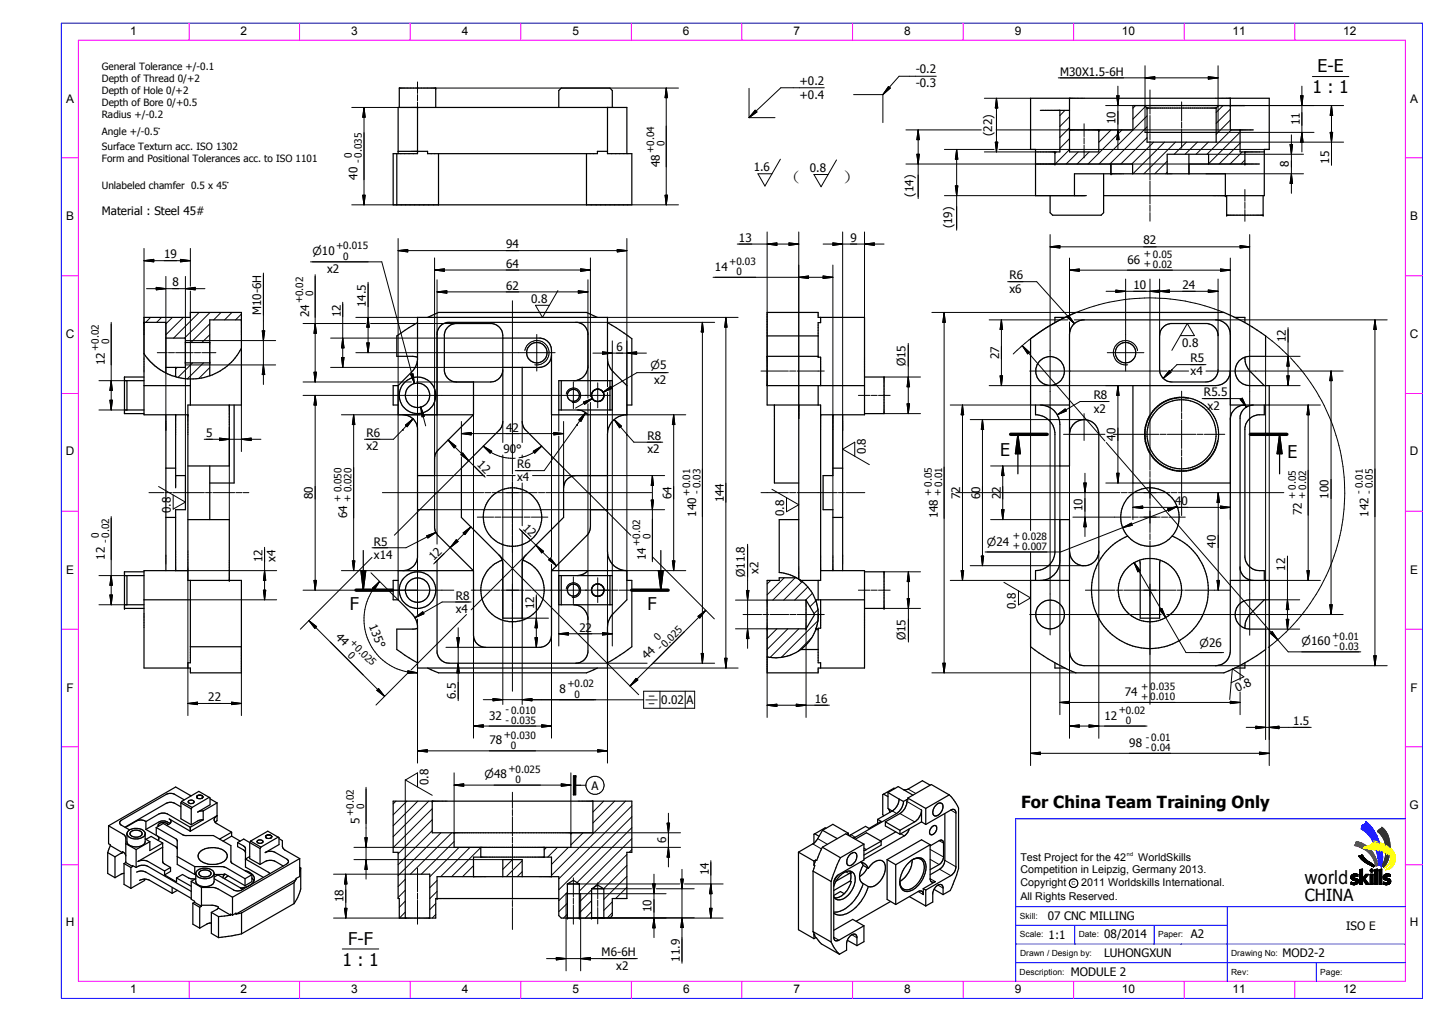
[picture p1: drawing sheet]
<svg xmlns="http://www.w3.org/2000/svg" width="420mm" height="297mm" viewBox="0 0 420 297" stroke-linecap="round" stroke-linejoin="round" font-family="sans-serif">
<defs><g id="words">
<text font-size="5.6" x="378.8" y="256.8">world</text>
<g font-size="5.1">
<text x="382.6" y="21">E-E</text>
<text x="381.1" y="27.1">1 : 1</text>
<text x="290.4" y="132.4">E</text>
<text x="373.9" y="132.9">E</text>
<text x="101.6" y="177.2">F</text>
<text x="188" y="177.2">F</text>
<text x="101.1" y="274.4">F-F</text>
<text x="99.4" y="280.5">1 : 1</text>
</g>
<g font-size="4.9">
<text x="227.8" y="53.3">（</text>
<text x="244.6" y="53.3">）</text>
</g>
<g font-size="4.8">
<text x="296.5" y="234.7">For China Team Training Only</text>
<text x="378.8" y="261.5">CHINA</text>
</g>
<g font-size="3.5">
<text x="37.8" y="10.2">1</text>
<text x="69.9" y="10.2">2</text>
<text x="102" y="10.2">3</text>
<text x="134.1" y="10.2">4</text>
<text x="166.2" y="10.2">5</text>
<text x="198.3" y="10.2">6</text>
<text x="230.4" y="10.2">7</text>
<text x="262.5" y="10.2">8</text>
<text x="294.6" y="10.2">9</text>
<text x="325.8" y="10.2">10</text>
<text x="357.9" y="10.2">11</text>
<text x="390" y="10.2">12</text>
<text x="19.2" y="29.8">A</text>
<text x="409.4" y="29.8">A</text>
<text x="19.2" y="64">B</text>
<text x="409.4" y="64">B</text>
<text x="19.1" y="98.2">C</text>
<text x="409.4" y="98.2">C</text>
<text x="19.1" y="132.2">D</text>
<text x="409.4" y="132.2">D</text>
<text x="19.2" y="166.6">E</text>
<text x="409.4" y="166.6">E</text>
<text x="19.3" y="200.8">F</text>
<text x="409.5" y="200.8">F</text>
<text x="19" y="235">G</text>
<text x="409.3" y="235">G</text>
<text x="19.1" y="268.9">H</text>
<text x="409.4" y="268.9">H</text>
<text x="37.8" y="288.4">1</text>
<text x="69.9" y="288.4">2</text>
<text x="102" y="288.4">3</text>
<text x="134.1" y="288.4">4</text>
<text x="166.2" y="288.4">5</text>
<text x="198.3" y="288.4">6</text>
<text x="230.4" y="288.4">7</text>
<text x="262.5" y="288.4">8</text>
<text x="294.6" y="288.4">9</text>
<text x="325.8" y="288.4">10</text>
<text x="357.9" y="288.4">11</text>
<text x="390" y="288.4">12</text>
</g>
<g font-size="3.4">
<text x="265.9" y="21.3">-0.2</text>
<text x="307.8" y="22">M30X1.5-6H</text>
<text x="232.1" y="24.6">+0.2</text>
<text x="232.1" y="28.7">+0.4</text>
<text x="265.9" y="25.4">-0.3</text>
<text x="288.1" y="39.5" transform="rotate(-90 288.1 39.5)">(22)</text>
<text x="323.9" y="36.1" transform="rotate(-90 323.9 36.1)">10</text>
<text x="377.4" y="36.4" transform="rotate(-90 377.4 36.4)">11</text>
<text x="385.9" y="47.5" transform="rotate(-90 385.9 47.5)">15</text>
<text x="103.8" y="52.2" transform="rotate(-90 103.8 52.2)">40</text>
<text x="191.6" y="48.5" transform="rotate(-90 191.6 48.5)">48</text>
<text x="218.9" y="49.8">1.6</text>
<text x="235.2" y="50">0.8</text>
<text x="374.3" y="48.6" transform="rotate(-90 374.3 48.6)">8</text>
<text x="265.3" y="57.1" transform="rotate(-90 265.3 57.1)">(14)</text>
<text x="29.6" y="62.6">Material : Steel 45#</text>
<text x="214.6" y="70.2">13</text>
<text x="246.9" y="70.2">9</text>
<text x="276.5" y="66.3" transform="rotate(-90 276.5 66.3)">(19)</text>
<text x="332.1" y="71">82</text>
<text x="47.7" y="75">19</text>
<text x="147" y="77.8">64</text>
<text x="147" y="72.1">94</text>
<text x="327.4" y="76.6">66</text>
<text x="50.1" y="83.1">8</text>
<text x="95" y="79.2">x2</text>
<text x="207.6" y="78.7">14</text>
<text x="293.1" y="81.1">R6</text>
<text x="329.1" y="83.9">10</text>
<text x="343.4" y="83.9">24</text>
<text x="106.2" y="89.1" transform="rotate(-90 106.2 89.1)">14.5</text>
<text x="147" y="84.1">62</text>
<text x="154.3" y="87.9">0.8</text>
<text x="293.1" y="85">x6</text>
<text x="75.9" y="91.6" transform="rotate(-90 75.9 91.6)">M10-6H</text>
<text x="89.7" y="92.2" transform="rotate(-90 89.7 92.2)">24</text>
<text x="98.9" y="92" transform="rotate(-90 98.9 92)">12</text>
<text x="179" y="101.9">6</text>
<text x="343.3" y="100.7">0.8</text>
<text x="373.4" y="99.4" transform="rotate(-90 373.4 99.4)">12</text>
<text x="30.4" y="106" transform="rotate(-90 30.4 106)">12</text>
<text x="263" y="106.4" transform="rotate(-90 263 106.4)">Ø15</text>
<text x="290.1" y="104.3" transform="rotate(-90 290.1 104.3)">27</text>
<text x="345.7" y="105.2">R5</text>
<text x="190" y="111.4">x2</text>
<text x="345.7" y="109">x4</text>
<text x="317.6" y="116">R8</text>
<text x="317.6" y="119.8">x2</text>
<text x="349.6" y="115.1">R5.5</text>
<text x="350.6" y="119">x2</text>
<text x="147" y="125.3">42</text>
<text x="59.8" y="126.9">5</text>
<text x="106.4" y="126.9">R6</text>
<text x="106.4" y="130.7">x2</text>
<text x="146.2" y="131.6">90°</text>
<text x="188" y="127.8">R8</text>
<text x="188" y="131.6">x2</text>
<text x="251.4" y="132" transform="rotate(-90 251.4 132)">0.8</text>
<text x="323.9" y="128" transform="rotate(-90 323.9 128)">40</text>
<text x="138.4" y="135.1" transform="rotate(45 138.4 135.1)">12</text>
<text x="150.1" y="136">R6</text>
<text x="150.1" y="139.8">x4</text>
<text x="49.6" y="149.1" transform="rotate(-90 49.6 149.1)">0.8</text>
<text x="90.9" y="144.9" transform="rotate(-90 90.9 144.9)">80</text>
<text x="194.9" y="144.9" transform="rotate(-90 194.9 144.9)">64</text>
<text x="210.2" y="145.9" transform="rotate(-90 210.2 145.9)">144</text>
<text x="227.7" y="149.9" transform="rotate(-90 227.7 149.9)">0.8</text>
<text x="278.8" y="144.9" transform="rotate(-90 278.8 144.9)">72</text>
<text x="284.6" y="144.9" transform="rotate(-90 284.6 144.9)">60</text>
<text x="290.6" y="144.9" transform="rotate(-90 290.6 144.9)">22</text>
<text x="314.4" y="148.5" transform="rotate(-90 314.4 148.5)">10</text>
<text x="341.2" y="146.6">40</text>
<text x="378" y="149.6" transform="rotate(-90 378 149.6)">72</text>
<text x="385.8" y="144.8" transform="rotate(-90 385.8 144.8)">100</text>
<text x="100.8" y="150.4" transform="rotate(-90 100.8 150.4)">64</text>
<text x="151.6" y="153.5" transform="rotate(45 151.6 153.5)">12</text>
<text x="202.1" y="150" transform="rotate(-90 202.1 150)">140</text>
<text x="272.3" y="150.5" transform="rotate(-90 272.3 150.5)">148</text>
<text x="397.4" y="150" transform="rotate(-90 397.4 150)">142</text>
<text x="108.6" y="158.4">R5</text>
<text x="353" y="159.1" transform="rotate(-90 353 159.1)">40</text>
<text x="30.4" y="162.5" transform="rotate(-90 30.4 162.5)">12</text>
<text x="76.2" y="163.2" transform="rotate(-90 76.2 163.2)">12</text>
<text x="80" y="163.2" transform="rotate(-90 80 163.2)">x4</text>
<text x="108.6" y="162.2">x14</text>
<text x="125.9" y="162.9" transform="rotate(-45 125.9 162.9)">12</text>
<text x="187.6" y="162.6" transform="rotate(-90 187.6 162.6)">14</text>
<text x="216.3" y="167.6" transform="rotate(-90 216.3 167.6)">Ø11.8</text>
<text x="220.2" y="166.5" transform="rotate(-90 220.2 166.5)">x2</text>
<text x="373.2" y="165.7" transform="rotate(-90 373.2 165.7)">12</text>
<text x="132.3" y="174.1">R8</text>
<text x="132.3" y="177.9">x4</text>
<text x="155.1" y="177" transform="rotate(-90 155.1 177)">12</text>
<text x="295" y="176.9" transform="rotate(-90 295 176.9)">0.8</text>
<text x="97.3" y="185.1" transform="rotate(45 97.3 185.1)">44</text>
<text x="107" y="181.9" transform="rotate(67 107 181.9)">135°</text>
<text x="168.2" y="183.4">22</text>
<text x="263" y="185.9" transform="rotate(-90 263 185.9)">Ø15</text>
<text x="187.8" y="191.7" transform="rotate(-45 187.8 191.7)">44</text>
<text x="60.5" y="203.6">22</text>
<text x="132.4" y="202.9" transform="rotate(-90 132.4 202.9)">6.5</text>
<text x="162.5" y="201.3">8</text>
<text x="326.6" y="202.1">74</text>
<text x="359.4" y="200.9" transform="rotate(-25 359.4 200.9)">0.8</text>
<text x="142.1" y="209">32</text>
<text x="192" y="204.4">0.02</text>
<text x="199.3" y="204.4">A</text>
<text x="236.6" y="204.1">16</text>
<text x="320.7" y="209">12</text>
<text x="375.5" y="210.6">1.5</text>
<text x="142.1" y="216.2">78</text>
<text x="327.9" y="216.9">98</text>
<text x="124.4" y="228" transform="rotate(-90 124.4 228)">0.8</text>
<text x="171.8" y="229.3">A</text>
<text x="104.4" y="239.1" transform="rotate(-90 104.4 239.1)">5</text>
<text x="193.4" y="244.9" transform="rotate(-90 193.4 244.9)">6</text>
<text x="205.8" y="254.2" transform="rotate(-90 205.8 254.2)">14</text>
<text x="99.7" y="262" transform="rotate(-90 99.7 262)">18</text>
<text x="189.2" y="264.9" transform="rotate(-90 189.2 264.9)">10</text>
<text x="304.2" y="267.1">07 CNC MILLING</text>
<text x="304.5" y="272.5">1:1</text>
<text x="320.6" y="272.5">08/2014</text>
<text x="345.8" y="272.5">A2</text>
<text x="390.9" y="270.1">ISO E</text>
<text x="174.7" y="277.7">M -6H</text>
<text x="177.3" y="277.7">6</text>
<text x="178.9" y="281.5">x2</text>
<text x="197.4" y="279.2" transform="rotate(-90 197.4 279.2)">11.9</text>
<text x="320.6" y="278">LUHONGXUN</text>
<text x="372.4" y="277.8">MOD2-2</text>
<text x="311" y="283.4">MODULE 2</text>
</g>
<g font-size="3.2">
<text x="90.7" y="74.1">⌀10</text>
<text x="188.9" y="107">⌀5</text>
<text x="286.6" y="158.5">⌀24</text>
<text x="348.3" y="188">⌀26</text>
<text x="377.9" y="187.4">⌀160</text>
<text x="187.3" y="204.4">⌯</text>
<text x="140.7" y="226">⌀48</text>
</g>
<g font-size="3.1">
<text x="296.3" y="250.1">Test Project for the 42</text>
<text x="330.5" y="250.1">WorldSkills</text>
<text x="296.3" y="257.3">Copyright</text>
<text x="296.3" y="253.4">Competition in Leipzig, Germany 2013.</text>
<text x="314" y="257.3">2011 Worldskills International.</text>
<text x="296.3" y="261.3">All Rights Reserved.</text>
</g>
<g font-size="2.9">
<text x="29.6" y="20.3">General Tolerance +/-0.1</text>
<text x="29.6" y="23.8">Depth of Thread 0/+2</text>
<text x="29.6" y="27.3">Depth of Hole 0/+2</text>
<text x="29.6" y="30.8">Depth of Bore 0/+0.5</text>
<text x="29.6" y="34.2">Radius +/-0.2</text>
<text x="29.6" y="39.2">Angle +/-0.5°</text>
<text x="29.6" y="43.5">Surface Texturn acc. ISO 1302</text>
<text x="29.6" y="47">Form and Positional Tolerances acc. to ISO 1101</text>
<text x="102.2" y="45.8" transform="rotate(-90 102.2 45.8)">0</text>
<text x="105" y="47.4" transform="rotate(-90 105 47.4)">- 0.035</text>
<text x="189.8" y="44.3" transform="rotate(-90 189.8 44.3)">+0.04</text>
<text x="192.9" y="42.2" transform="rotate(-90 192.9 42.2)">0</text>
<text x="29.6" y="54.8">Unlabeled chamfer 0.5 x 45°</text>
<text x="97.7" y="72.3">+0.015</text>
<text x="99.7" y="75.4">0</text>
<text x="211.7" y="76.8">+0.03</text>
<text x="332.1" y="77.6">+ 0.02</text>
<text x="332.1" y="74.8">+ 0.05</text>
<text x="213.8" y="79.9">0</text>
<text x="87.9" y="88" transform="rotate(-90 87.9 88)">+0.02</text>
<text x="91" y="86" transform="rotate(-90 91 86)">0</text>
<text x="28.6" y="101.9" transform="rotate(-90 28.6 101.9)">+0.02</text>
<text x="31.7" y="99.8" transform="rotate(-90 31.7 99.8)">0</text>
<text x="200.3" y="143.9" transform="rotate(-90 200.3 143.9)">+0.01</text>
<text x="203.3" y="143.4" transform="rotate(-90 203.3 143.4)">- 0.03</text>
<text x="270.5" y="143.9" transform="rotate(-90 270.5 143.9)">+ 0.05</text>
<text x="273.3" y="143.9" transform="rotate(-90 273.3 143.9)">+ 0.01</text>
<text x="395.6" y="143.4" transform="rotate(-90 395.6 143.4)">- 0.01</text>
<text x="398.5" y="143.4" transform="rotate(-90 398.5 143.4)">- 0.05</text>
<text x="99" y="145.7" transform="rotate(-90 99 145.7)">+ 0.050</text>
<text x="101.9" y="145.7" transform="rotate(-90 101.9 145.7)">+ 0.020</text>
<text x="376.2" y="144.9" transform="rotate(-90 376.2 144.9)">+ 0.05</text>
<text x="379" y="144.9" transform="rotate(-90 379 144.9)">+ 0.02</text>
<text x="28.7" y="156.2" transform="rotate(-90 28.7 156.2)">0</text>
<text x="31.6" y="157.7" transform="rotate(-90 31.6 157.7)">- 0.02</text>
<text x="185.8" y="158.4" transform="rotate(-90 185.8 158.4)">+0.02</text>
<text x="188.8" y="156.4" transform="rotate(-90 188.8 156.4)">0</text>
<text x="294.1" y="159.5">+ 0.007</text>
<text x="294.1" y="156.6">+ 0.028</text>
<text x="386.8" y="185.6">+0.01</text>
<text x="100.8" y="190.4" transform="rotate(45 100.8 190.4)">0</text>
<text x="101.5" y="186.8" transform="rotate(45 101.5 186.8)">+0.025</text>
<text x="191.1" y="186" transform="rotate(-45 191.1 186)">0</text>
<text x="192" y="189.1" transform="rotate(-45 192 189.1)">- 0.025</text>
<text x="387.4" y="188.6">- 0.03</text>
<text x="164.8" y="199.5">+0.02</text>
<text x="166.8" y="202.6">0</text>
<text x="331.3" y="203.1">+</text>
<text x="331.3" y="200.3">+</text>
<text x="334" y="203.4">0.010</text>
<text x="334" y="200.4">0.035</text>
<text x="146.8" y="207.1">- 0.010</text>
<text x="324.9" y="207.1">+0.02</text>
<text x="146.3" y="214.4">+0.030</text>
<text x="146.8" y="210.1">- 0.035</text>
<text x="326.9" y="210.2">0</text>
<text x="332.7" y="215.1">- 0.01</text>
<text x="148.3" y="217.4">0</text>
<text x="332.7" y="218">- 0.04</text>
<text x="147.6" y="224.2">+0.025</text>
<text x="149.7" y="227.3">0</text>
<text x="102.6" y="236.9" transform="rotate(-90 102.6 236.9)">+0.02</text>
<text x="105.7" y="234.8" transform="rotate(-90 105.7 234.8)">0</text>
</g>
<g font-size="2.5">
<text x="296.2" y="266.8">Skill:</text>
<text x="296.2" y="272.2">Scale:</text>
<text x="313.2" y="272.2">Date:</text>
<text x="336.3" y="272.2">Paper:</text>
<text x="296.2" y="277.6">Drawn / Design by:</text>
<text x="357.5" y="277.6">Drawing No:</text>
<text x="296.1" y="283">Description:</text>
<text x="357.5" y="283">Rev:</text>
<text x="383.4" y="283">Page:</text>
</g>
<g font-size="1.6">
<text x="327.2" y="248.6">nd</text>
<text x="311.1" y="257">C</text>
</g>
</g></defs>
<g fill="none" stroke="#000" stroke-width=".35">
<path d="M115.9 31.2v-5.6h10.6v5.6M121.2 31.2v13.4h-7v14.9h69.3v-14.9h-7.1v-13.4M162.3 31.2v-4.9l.7-.7h14.1l.7 .7v4.9M302.1 32h8.4M307.8 32v12.1h-7.1M310.5 28.5v15.6h8.6v-6.4M332.3 30.6l.8 .8M332.5 38.4h21.2M333.1 31.4v9.9h20v-9.9M333.1 31.4h20M353.9 30.6l-.8 .8M357.2 28.5v9.2h6.7"/>
<path d="M360.1 37.7v6.4h7M361.5 30.6h-32.5v7.1h-18.5M115.2 44.6v14.9M115.6 44.6v-13.4h66.4v13.4M115.6 43.9h8.6v.7h49.3v-.7h2.9M127.3 44.6v14.9M170.3 44.6v14.9M300.7 47.6h28.2v2.9M306.3 44.1v3.5M312 56.8v-6.3h43.8v6.3M315.2 56.8h-14.5v-13.4h-1.5v-14.9h69.3v14.9h-1.4v13.4h-46.6M320.5 50.5v11.3l-.8 .7h-14.1l-.7-.7v-5"/>
<path d="M322.5 47.6v2.9M322.6 47.6v2.9M345.2 44.8v5.7M345.3 47.6h20.4M350.9 47.6v-2.8h-12v5.7M356.2 56.8v5.7h10.6v-5.7M361.5 44.1v3.5M41.8 93.6h6.4v14.7M48.2 98.2h5.6v8.5h-5.6M53.8 99.4h7.1M70.1 92.9h-9.2v16.2M121.2 93.7l-6 3.8v6h4.6l1.4 .2"/>
<path d="M124.2 92.2l3.1-1.5h43l3.2 1.5M146 98.2h11a3.7 3.7 0 0 1 3.1 3.5l.1 18.7h21.8v-8.4l-4-4.1a5.9 5.9 0 0 1-1.6-3.9v-11.8h-55.2v12.2a5.6 5.6 0 0 1-1.6 3.5l-4 4.1M176.4 93.7l2.4 1.4 4.7 3.2v19.3h-1.5M222.7 97.5h14.9M238.3 92.2v1.5h-.7v10h.7v8.3M309.2 92.2h-2.9v1.5M337.9 94.8l.9-.6 1.1-.3h10.7a3.6 3.6 0 0 1 3.1 3.2v10.6a3.7 3.7 0 0 1-3.5 3.2h-9.9a3.6 3.6 0 0 1-3.6-3.5v-9.9a3.4 3.4 0 0 1 1.2-2.7zM358.6 92.2h2.9v1.5M36.1 110.5h5.7M36.1 119h5.7M36.9 110.5v8.5M41.8 112h13.5"/>
<path d="M41.8 109.5h-5.7v10.6h5.7M51 106.7v2.7M53.8 105.4h7.1M55.3 110v7.6M66.6 117.6v17.7h-12M68 117.6v22.7h-7.1M70.1 101.1a16.4 16.4 0 0 1-28.3 1.6M115.6 112v8.4h21.8M115.6 112h-1.4v5.6h1.4M137.5 110.9v9.5l-10.7 10.8-.6 1.6v5.3h-5M146 107.4a3.6 3.6 0 0 1-3.6 3.5h-9.9a3.5 3.5 0 0 1-3.5-3.2v-10.6a3.6 3.6 0 0 1 3.2-3.2h10.6a3.7 3.7 0 0 1 3.2 3.6v24.9l-.2 1-.6 1.3-11.2 11.2v14.3l11.2 11.3 .6 1.2M151.6 106.7v15.7l.4 1.7 11.6 11.8v14.3l-11.2 11.3-.6 1.2"/>
<path d="M160.1 103.1a3.6 3.6 0 0 1-3.5 3.6h-10.6M162.3 110.5h15.5v8.5h-15.5zM163 110.5v8.5M166.9 110.5a4.3 4.3 0 0 0 3.8-3.8v-10a3.5 3.5 0 0 0-3.2-3.1h-37.4a3.5 3.5 0 0 0-3.2 3.1v23.7M168 119a4.5 4.5 0 0 1 2.7 1.4M171.7 114.6a1.8 1.8 0 0 1 2.5-1.6 1.8 1.8 0 0 1 .7 2.8 1.8 1.8 0 0 1-2.9-.2l-.2-.7M172.7 113.3l-.6 .5-.3 .8M172.8 113.2a1.83 1.83 0 0 1 2.5 1.1 1.83 1.83 0 0 1-1.5 2.3 1.83 1.83 0 0 1-2-2M177.1 110.5v8.5M222.7 103.5h14.9M222.7 112h28.3M224.9 117.6v22.7h7"/>
<path d="M231.9 117.6v50.6M237.6 112v5.6M251 109.5h5.7v10.6h-5.7M300.7 117.6v2.8a5.7 5.7 0 0 1 5.6 5.2v34.9a5.6 5.6 0 0 1-5.6 5.2v2.8M302.1 117.6a5.6 5.6 0 0 1 5.7 5.7v12h2.7v-38.2a4.2 4.2 0 0 1 3.9-4.2h39a4.2 4.2 0 0 1 3.8 4.2v20.5h11.3v-5.6h-5.6a4.3 4.3 0 0 1-4.2-4.3 4.3 4.3 0 0 1 4.2-4.2h4.6v-6a57.3 57.3 0 0 0-12.1-6.8h-43a60.1 60.1 0 0 0-13.2 7.6v19.3h11.3M357.2 107.7a4.2 4.2 0 0 1-4.2 4.3h-24v28.3h28.2v-18.8a4.3 4.3 0 0 1 4.3-3.9M361.5 103.7a5.6 5.6 0 0 0 1.6 4.2l4 4.1M363.9 117.6a3.9 3.9 0 0 0-3.8 3.5v43.9a3.9 3.9 0 0 0 3.4 3.5M367.1 117.6v2.8h-1.8a4.4 4.4 0 0 0-3.8 3.8v37.6a4.3 4.3 0 0 0 4.2 3.9h1.4v2.8M48.2 135.9h2.8M48.2 120.4v45.3M51 138.1h2.8v9.9h-2.8v17.7"/>
<path d="M51 120.4v21.2M54.6 120.4h-12.8v-28.2h13.5v-1.5h14.8v26.9h-15.5v50.9h15.5v26.9h-14.8v-1.4h-13.5v-28.3h12.8M60.9 135.3v15.6M117.4 120.4a4.3 4.3 0 0 1 3.8 3.8v37.6a4.2 4.2 0 0 1-4.2 3.9M176.4 138.1h-9.2a3.7 3.7 0 0 0-3.6 3.2M181.6 120.4a5.7 5.7 0 0 0-5.2 5.7v33.9a5.6 5.6 0 0 0 5.6 5.7M238.3 120.4h12.7v-28.2h-13.4v-1.5h-14.9v26.9h15.6v50.9h-5.9M241.8 120.4v17.7h-2.8v9.9h2.8v17.7M241.8 135.9h2.9M244.7 120.4v45.3M295.6 126.1l.7 5.6h-1.5zM295.6 126.1v11.5"/>
<path d="M310.5 126.1a4.3 4.3 0 0 1 4.1-4.3 4.3 4.3 0 0 1 4.5 3.9v34.7a4.3 4.3 0 0 1-4.5 3.9 4.3 4.3 0 0 1-4.1-4.3M371.5 126.1l.8 5.6h-1.5zM371.5 126.1v11.5M48.2 150.2h2.8M54.6 150.9h12v17.6M105.5 159.9v11.5M121.2 148h5v5.3l.6 1.6 10.7 10.8v18.7a3.5 3.5 0 0 0 3.2 3.6h16.3a3.6 3.6 0 0 0 3.1-3.6v-18.7l10.7-10.8 .6-1.9v-5h5M191.9 159.9v11.5M231.9 150.9h-5.6v15.3a12 12 0 0 1 5.6 2M241.8 150.2h2.9M327.4 155.7a8.5 8.5 0 0 1 .6-11.7 8.5 8.5 0 0 1 11.7 0 8.5 8.5 0 0 1 .6 11.7M327.4 155.7a8.5 8.5 0 0 0 12.9 0"/>
<path d="M327.4 155.7a17 17 0 0 0-7 26 17 17 0 0 0 27 0 17 17 0 0 0-7.1-26M36.1 167.1h5.7M36.1 175.6h5.7M36.9 167.1v8.5M41.8 174.2h13.5M41.8 166h-5.7v10.7h5.7M55.3 168.5v23.9h-.7v1.6M104.8 165.7h1.4l-.7 5.7zM115.6 168.5h-1.4v5.7h1.4M126.9 165.7v23.7a3.5 3.5 0 0 0 3.5 3.2h36.8a3.5 3.5 0 0 0 3.5-3.2v-10a4.2 4.2 0 0 0-4.2-3.8M137.4 165.7h-21.8v8.5M145.8 162.7l.2 1v15.8h5.6v-15.8l.2-1"/>
<path d="M145.8 162.7a9.2 9.2 0 0 0-6.1 8.2 9.2 9.2 0 0 0 5.2 8.8 9.7 9.7 0 0 0 6.7 .4 9.2 9.2 0 0 0 6.4-8.6 9.2 9.2 0 0 0-6.2-8.8M160.2 165.7h21.8M162.3 167.1h15.5v8.5h-15.5zM163 167.1v8.5M170.7 165.7l-.6 .5a3.9 3.9 0 0 1-2.5 .9M171.7 171.2a1.82 1.82 0 0 1 1.9-1.7 1.82 1.82 0 0 1 1.8 1.7 1.82 1.82 0 0 1-1.6 1.9M171.8 171.2v.5M171.8 171.4l.5 1.2 1 .5M171.8 171.2a1.77 1.77 0 0 1 1.8-1.6 1.77 1.77 0 0 1 1.7 1.6 1.77 1.77 0 0 1-1.5 1.9M171.9 172l.4 .7 1 .4M173.3 173.1h.5M177.1 167.1v8.5"/>
<path d="M182 165.7v8.5l-4 4a5.9 5.9 0 0 0-1.6 4v11.8h-55.2v-12.3l-.1-1-1.2-2.1-4.3-4.4M182 168.5h1.5v19.3l-2.3 1.7-4.8 2.9M191.2 165.7h1.4l-.7 5.7zM222.7 174.2h11.3M231.9 168.2l.5 .3M232.3 168.4h.1M232.4 168.5a12.6 12.6 0 0 1 4.4 5.7M234 174.2l2.5 4.2-2.5 4.2M234 174.2v8.4M236.8 174.2h14.2M236.8 174.2l.6 1.9 .2 2.1-.1 2.1-.6 2.4M237.6 168.5v5.7"/>
<path d="M237.6 178.4h.1M237.6 178.8v.4M238.3 165.7h12.7v28.3h-13.4v1.4h-14.9v-26.9h3.6v-.7h5M238.3 174.2v8.2h-.7v10h.7v1.6M251 166h5.7v10.7h-5.7M302.6 168.5a5.8 5.8 0 0 0 5.2-5.6v-12h2.7v38.1a4.3 4.3 0 0 0 4.3 4.3h38.2a4.3 4.3 0 0 0 4.2-4.3v-20.5h11.3v5.7h-5.6a4.3 4.3 0 0 0-4.3 4.2 4.3 4.3 0 0 0 4.3 4.3h4.6v5.9l-6.5 4.1-5.6 2.7h-43a57.8 57.8 0 0 1-13.2-7.6v-19.3h11.3M330.9 162.7l.2 1v15.8h5.6v-15.8l.2-1M367.1 174.2l-4 4a5.7 5.7 0 0 0-1.6 4.2M55.3 187.8h14.8M121.2 182.4l-1 .3h-5v5.9l6 3.8M124.2 194l3.1 1.4h43l3.2-1.4M222.7 182.6h11.3"/>
<path d="M232.6 188.6l-.5 .3a11.8 11.8 0 0 1-6 2l-3.4-.1M232.6 188.6h5M236.9 182.7h.7M236.9 182.7a12.8 12.8 0 0 1-4.3 5.9M237 182.5l-.1 .1M306.3 192.4v1.6h2.9M361.5 192.4v1.6h-2.9M31.5 239.8l4.6 2.6 .3 .6 .1 7.4M31.5 239.8v5.2l.5 .3v.2M42.4 238.5l3.9-2.2 1.5-.2 .8 .2 6.6 3.9M42.4 238.5v2.3M42.4 238.5l-1.4-.4-1 .1-3.6 2.1"/>
<path d="M48.4 239.7l.7-.4a.79 .79 0 0 0 .5-.8 .79 .79 0 0 0-.5-.7l6.1 3.5M48.8 239.4a1.71 1.71 0 0 0-2.9 .4l.1 .1M49.3 239.1a3.3 3.3 0 0 0-2.5-.7l-4.4 2.4M52.5 234.3l-1.8-1a2.59 2.59 0 0 0-2.5 0l-11.9 6.9M52.5 233.1v4.6l3 1.8M52.5 233.1l3 1.8M52.7 232.7l3.1 1.7M52.7 232.7l-.2 .4M53.5 232.2l-2.8-1.5a2.59 2.59 0 0 0-2.5 0l-12.9 7.5a.76 .76 0 0 0-.6 .7 .76 .76 0 0 0 .6 .7l2.3 1.4M54.7 232.7a.86 .86 0 0 1 .9-.4 .86 .86 0 0 1 .7 .7l-.8 .3a.64 .64 0 0 1-.8-.6zM55.5 231.1l-4.5-2.6-19.5 11.3M55.5 234.9v4.6"/>
<path d="M55.8 234.4l-.3 .5M57.4 231.8a.47 .47 0 0 1-.2-.6 .47 .47 0 0 1 .4-.3l1.1 .2 .2 .3-.2 .4M57.7 230.9l-.6 .3 .1 .4 .6 .3 .9-.1M57.8 230.9h.7l.4 .4M58.8 231.3l-.2 .5M59 238l-3.7 2.2M59 238l-1.4 .3-2.1 1.2M59 235.5v2.5M60.7 231.5l-3-1.7-5 2.9M60.7 231.5l.3 .2v2l-3.6 2.1 1.6-.3M60.7 231.5l-4.9 2.9M61 231.9l2 1.2"/>
<path d="M63 233.1l-4 2.4M63 233.1v5.2l-.5 .5M125.5 232.6v9.2h46.7v-9.2M254.8 237.9l1.1 .6-3.6 2-1-.6-4.8 2.7M254.8 237.9v1.2M256.6 230.6l-.3 .1v5.8l.3 .4M256.6 230.6l1.2 .7M257.1 238.6v1.2l4.2 2.4M257.1 238.6l4.2 2.5M257.8 230.1l3-1.7 4.3 2.5M257.8 230.1l3.3 1.9M257.8 230.1v4.6l1.3 .8"/>
<path d="M258 234.8l.3 1M259.1 235.5l-4.3 2.4M259.8 229l-.2-.1-3 1.7M261.1 232l1.2 .7M261.1 232a4.5 4.5 0 0 1-2 3.5M262.3 232.7l-.1 .9a4.7 4.7 0 0 1-1.9 2.6l-12.5 7.1M263.3 232.2l-1 .5M263.3 232.2a4.4 4.4 0 0 1-2 4l-4.2 2.4M263.6 231.7v.6l-.3-.1M263.6 231.7l5.2 3M267.6 238.6l1.2 .8M267.6 235.5a4.5 4.5 0 0 1-2 3.1l-4.3 2.5"/>
<path d="M267.6 238.6l-6.3 3.6M267.6 235.2v3.4M268.8 239.4l7.3-4.2a.88 .88 0 0 1 .9-.2 .88 .88 0 0 1 .6 .8l-.1 16.3a3.2 3.2 0 0 1-1.4 2.2l-7.3 4.1M268.8 234.7v4.7M270.1 228l-2.3-1.3-4.4 2.5-1.1 .1M270.7 240l.6-.3 .4 .1a1.75 1.75 0 0 1-.8 2.5l-.3 .1a.86 .86 0 0 1-.7-.5 .86 .86 0 0 1 .1-.9zM271.7 233.8a1.06 1.06 0 0 1 1.1-.7 1.06 1.06 0 0 1 1 .9 2.63 2.63 0 0 1-2.5 2.9l-.1-.1a2.03 2.03 0 0 1 .5-3zM274.4 236.2v13.6a3.4 3.4 0 0 1-1.6 2.6l-2.7 1.6M275.6 230.8l1.3 1.5 1.4 2.4v17.5l-2.4 6.4-2.1 1.2M275.6 230.8l-6.8 3.9M275.6 230.8l-5.2-3-6.8 3.9M31.3 247.6v6l2.1 1.2"/>
<path d="M31.3 247.6l2.1 1.2M32 245.5l3.6 2.1M32 245.5l-.7 2.1M33.4 248.8v6M35.6 247.6v-.3l.5 .3 .4 .9M35.6 247.6l-2.2 1.2M36 253.6l-.8 .2-1.8 1M36 250.7v6.1l2 1.1M36 250.7l2 1.2M36.5 245l3 1.7M36.5 250.4l2 1.2M36.5 250.4l-.5 .3"/>
<path d="M37.1 241.5a3.4 3.4 0 0 1 5.1 .4v2.5a2.61 2.61 0 0 1-3.5 1.4l-1.3-.5-.5-.7v-2.6zM37.9 241.6a2.18 2.18 0 0 1 3.4 .4 1.23 1.23 0 0 1-1.3 1.1h-.9a1.11 1.11 0 0 1-1.2-1.5zM38 251.9v6M38.5 251.6v-.3l1 .6M38.5 251.6l-.5 .3M39.5 246.7v5.2M39.5 251.9l1.5-.7 1.6 .2 12.9 7.4M39.7 253.2a2.86 2.86 0 0 1 2.7 0l13.1 7.7M40.5 255.7a3.1 3.1 0 0 1 3 0l6.5 3.7M42 255.3v.4l-4 2.2M42.2 243.6l1.3 .8M42.2 242.1a2.3 2.3 0 0 1-2.3 1.5 2.82 2.82 0 0 1-3-1.4"/>
<path d="M42.4 243.7l1.5-.8 3.3 1.9M43.5 244.4v2.6l3.7-2.2M43.5 244.4l-4 2.3M45.4 240.3l2-1.2 6.1 3.5h8.5l5 2.9v4.7l.3 .4 5.8 3.4M45.4 240.3l5.9 3.4 .2 .4v6.9l5 2.9M45.4 240.3v2.3l-3-1.8M45.9 244a.76 .76 0 0 0-.3-1.3l5.4 3.1 .5 .6M47.2 246l-7.2 4.1 1.2-.3 1.4 .1 5.2 3M47.2 244.8l.1 5.6 2.2 1.5M47.8 254l3.5 2.1v-1.2M47.8 252.9v1.1M49.5 251.9v1.1l-1.7 1"/>
<path d="M49.5 251.9l-1.7 1M50 257.7v1.7M51.3 254.9l4.2 2.4M51.3 254.9l1.7-1 1.9 1.1 1.8 .2M51.5 248.7l5 2.9M51.5 258.5l-1.5 .9M55.2 241.3h.1M55.2 240.2h.1M55.2 240.2v1.1M55.3 241.3l7.7-4.4a1.22 1.22 0 0 0-.8 1.1 1.22 1.22 0 0 0 .8 1.2l4.3 2.4M55.5 255.9l3 1.8M55.5 255.9v5.2l1 .6v.3"/>
<path d="M56.5 253.9h.3M56.5 251.6h8.3l.8 .3 5.6 3.2M56.5 251.6v2.3M56.8 255.1l-1.3 .8M57.1 253a3.8 3.8 0 0 1 4.8-.1l.3 .7v2.3a1.99 1.99 0 0 1-2.2 1.5h-1a1.99 1.99 0 0 1-2.2-1.5v-2.3zM57.8 253.3a2.26 2.26 0 0 1 3.5 .2l-.1 .4a2.22 2.22 0 0 1-2.8 .5l-.6-.5zM58 247.4a5.9 5.9 0 0 1 7.7 .3 1.98 1.98 0 0 1-1.4 2.8 5.4 5.4 0 0 1-6.7-1.4l-.1-.8zM58.5 257.7l4.1 .1 4.9 2.7M58.5 257.7v5.4M62.2 254.7l1.1-.7 6.8 4 .6 .1M62.2 253.9l2.9 .1M62.2 253.7a2.92 2.92 0 0 1-3.6 1.4 2.04 2.04 0 0 1-1.8-1.4"/>
<path d="M65.1 254v-.3l.5 .2 5.6 3.3M65.1 254l-.4 .9M66.2 254.3l-1 .8M67.3 241.6v1.2M67.3 242.8l2.5 1.4M67.3 242.8l-2.5 1.4M67.3 241.6l-3.5 2.1M69 244.6l1.8-1 1.7 1M69 244.6l1.8 1.1 .5 .6v5.5l5.2 3M69 244.6v1.2l1.8 1 .5 .6M71 252.7a3.1 3.1 0 0 1 2.9 2.6l-.2 .5M71.2 255.1v2.1"/>
<path d="M72.5 248.7l-1.2 .7 6.6 3.8 .4 .5M72.5 244.6l3 1.8M72.5 244.6v4.7l3 1.7M72.8 244.2l3 1.8M72.8 244.2l-.3 .4M73.1 254v2l-1.9 1.2M73.1 254l-1.9 1.1M73.1 254.9l.6 .9M73.7 255.8a4.6 4.6 0 0 1-3.9 2.1M74.7 244.1l1.1-.2a.5 .5 0 0 1 .6 .5 .5 .5 0 0 1-.7 .5h-.4a.51 .51 0 0 1-.5-.2 .51 .51 0 0 1-.1-.6zM75.5 251l1.5-.9a3.4 3.4 0 0 1 3 0l2.2 1.4M75.5 246.4v4.6"/>
<path d="M75.8 246l-.3 .4M77.1 242.9a1 1 0 0 0 1.5 .4M77.1 242.9v.2M77.2 243.1v.1M77.6 242.5l-.5 .4M77.7 242.4l.7 .1M78.2 242.4l-.7 .1-.4 .4M78.3 242.4h.1M78.4 242.5l.3 .1M78.5 242.6l.4 .2M78.8 242.7l.1 .2M78.9 242.9l-.3 .4"/>
<path d="M80.8 243.1l.2 .1v2l-4 2.4 .2-.2a3.1 3.1 0 0 1 2.8 .2l3.3 1.8a.76 .76 0 0 1 .5 .7 .76 .76 0 0 1-.5 .8l-13.4 7.7-1 .1-1-.2-5.7-3.4M80.8 243.1l-3-1.8-5 2.9M80.8 243.1l-5 2.9M81 243.5l1 .6v1.6l.6 1.1 4.4 2.5M85.4 256.3l-15.3 8.8M85.4 256.3v6.1M86 255.4l-17.5 10M86 255.4l-.6 .9M87 249.3l-19.5 11.2M87 249.3v5.2l-1 .6v.3M87 251.9l.3 .2M87.3 252.1v6l-.9 2.5-1 1.8"/>
<path d="M87.3 252.1l-.3 1.1M131.9 241.8v4.2h33.9v-4.2M137.5 254.6v-5.7h22.6v5.7M139.6 246v2.9M146 254.6v-5h5.6v5M158 246v2.9M164.4 259.5h4.2M164.7 256.7v9.9M164.7 256.7l1.8-1.1 1.7 1.1M164.7 256.7h3.5M168.2 256.7v9.9M171.8 258.1v8.4"/>
<path d="M171.8 258.1l1.8-1.1 1.7 1.1M171.8 258.1h3.5M175.3 258.1v8.4M231.8 247.4v22.6l4.5 2.5M231.8 247.4l4.5 2.6M236.1 252.9v17.6M236.1 252.9l5.2 3M236.3 251.2l.3 .1-.5 1.6M236.3 250v1.2M236.6 242.1l-.3 .1v2.6M236.6 242.1l1.2 .7M236.9 249.7l-.6 .3"/>
<path d="M236.9 249.7l-.6 1.5M238.8 246l-1.7 3.9-.2-.2M238.8 246l5.2 3M238.8 241.1l3-1.7 4.5 2.5M238.8 241.1l4.3 2.4M238.8 241.1l-1.5 2.7-.8 .9-4.7 2.7M239.8 240.5l-.2-.1-3 1.7M241.3 255.9v17.6M242.1 257.4a5.9 5.9 0 0 1 4.4-4.5 1.88 1.88 0 0 1 1.8 1.8 6.3 6.3 0 0 1-4.5 6.6l-1-.2-.7-.8M242.2 255.8l-.1 16.5a.89 .89 0 0 0 .5 .9 .89 .89 0 0 0 1-.2l7.3-4.2M243.2 254.2l-1 1.6M244 249l-.9 2-1.8 4.9"/>
<path d="M245.1 259.5l-1.1-.6-1.9 1.1M246.3 241.9l.1 .7M246.3 241.9l-.5 .3M246.7 248.2a1.09 1.09 0 0 1 1.2-.7 1.09 1.09 0 0 1 .9 1.1 2.68 2.68 0 0 1-2.4 2.7 2.18 2.18 0 0 1 .3-3.1zM246.8 252.9l.4 .6-.3-.1M246.9 253.4l.2 .9-.2 1.5M246.9 255.8l.3 .2-.2 .4a6.5 6.5 0 0 1-4.1 4.3h-.6M246.9 253.4l-4.2 2.5M246.9 255.8l-4.8 2.8M248.4 243.7l3.2-1.9 4.3 2.5M249.9 250.3l1.5 .7 .7 1.1M250 250.3l.6 1"/>
<path d="M250.6 251.3a4.2 4.2 0 0 0-.4 5l.4 .2M250.6 256.5a11.9 11.9 0 0 1-7.4 8.3h-1.1M250.6 251.3l1.5 .8M250.6 256.5l1.5 .9M250.9 245.1v4.6l-7.7 4.5-1 1.6M250.9 245.1l-6.9 3.9M250.9 245.1l-5.3-3-6.8 3.9M251.9 252l-.9 1.4-1.4 1.2M252.1 252.1a3.8 3.8 0 0 1 3.9-2.2 2.72 2.72 0 0 1 .9 3.5 5.3 5.3 0 0 1-4.3 4.1l-.5-.1M252.1 257.4a12 12 0 0 1-7.2 8.2 3.3 3.3 0 0 1-2.8-.4M255.9 244.3l-5 2.7M255.9 244.3v1.1l-5 2.9"/>
<path d="M257.6 249.6v11.6l2.5 1.4M257.6 249.6l2.5 1.5M260.1 241.6l-4.5 2.5M260.1 251.1v11.5M261.3 256v.3M261.3 241.1v1.1M264 240.7a3.2 3.2 0 0 1-1.4 2l-11.7 6.8M264.9 249.7a7.6 7.6 0 0 1-3.6 6.2M265 249.6a2.38 2.38 0 0 1 2.8-.3 2.38 2.38 0 0 1 1.1 2.7 7.9 7.9 0 0 1-5 6.8 2.12 2.12 0 0 1-2.6-2.3M265.5 249.3a7.8 7.8 0 0 0-4.1 7.7 2.34 2.34 0 0 0 4.1 .4 6.8 6.8 0 0 0 2.5-7.2 1.94 1.94 0 0 0-2.4-.9M268.1 258v1.8a.91 .91 0 0 0-.4-1 .91 .91 0 0 0-1.1 .1l-6.5 3.7M268.1 258l.7 .4"/>
<path d="M268.8 258.4v4.7M270.1 245.6l2.6-1.5a.77 .77 0 0 1 1.3 .5v4.5a3 3 0 0 1-1.3 1.9l-2.6 1.5M270.1 245.3v10.1a.94 .94 0 0 0 1.5 .6l-3.5 2M270.1 245.3l-2.5-1.5-10 5.8M270.1 245.3l-10 5.8M271.2 258.2l2.6 1.6M273.8 259.8v-2.2a.95 .95 0 0 0-.6-.8 .95 .95 0 0 0-1 .2l-.7 .8-.5 1-.2 3.1-2 1.2M56 262.3v6.1l2 1.1M56 262.3l2 1.1M56.5 262l2 1.1M56.5 262l-.5 .3M58 263.4v6.1"/>
<path d="M58.5 262.8l3.8 .1 1 .4 .1 .4M58.5 263.1l-.5 .3M61.4 268l-1.2 .2-2.2 1.3M61.4 264.9l2 1.2M61.4 264.9v6.1l2 1.2M63.4 263.7l3.6 2M63.4 263.7l-2 1.2M63.4 266.1v6.1M67 265.7v-.3l.5 .3M67 265.7l-3.6 .4M67.5 260.5v5.2M68.5 265.4v-.3l-1 .6"/>
<path d="M70.1 271.1l-6.7 1.1M70.1 265.1v6M70.1 265.1l-1.6 .3M85.4 262.4l-15.3 8.7M117.7 266.6v-12.8h7.1v12.8M126.9 260.9v-6.3h35.4v11.3l.7 .7h14.1l.7-.7v-5h4.2v-13.4h1.5v-14.9h-69.3v14.9h1.4v13.4h.3v5.7h10.6v-5.7h35.8M171.8 266.5l-.1 .1M171.8 266.5h3.5M175.3 266.5l.1 .1M236.1 270.5l.5 1-.3-.1M236.1 270.5l5.2 3M236.3 271.4v1.1"/>
<path d="M236.3 271.4l.6 .8M236.9 272.2l1.6 1.9 5.2 3M236.9 272.2l-.6 .3M241.3 273.5l.9 1.7 1.5 1.9M246 273l2.8 1.6M248.8 274.6v-2.6a1.04 1.04 0 0 0-.9-.8 1.04 1.04 0 0 0-1.1 .6l-.6 .9-.4 1.1v2.1l-2.1 1.2M250.9 268.8v4.6l-2.1 1.2M250.9 268.8l-3.3-1.8-5.5 3.1M258.6 261.7l-10 5.8M264.1 260.3l4.7 2.8"/>
<circle cx="121.2" cy="114.8" r="5.3"/>
<circle cx="121.2" cy="114.8" r="3.5"/>
<circle cx="155.9" cy="102.4" r="2.97"/>
<circle cx="166.5" cy="114.8" r="1.75"/>
<circle cx="304.9" cy="107.7" r="4.2"/>
<circle cx="326.8" cy="102.4" r="2.95"/>
<circle cx="343.1" cy="126.1" r="10"/>
<circle cx="343.1" cy="126.1" r="10.8"/>
<circle cx="148.8" cy="150.1" r="8.5"/>
<circle cx="121.2" cy="171.3" r="3.5"/>
<circle cx="121.2" cy="171.4" r="5.3"/>
<circle cx="166.5" cy="171.3" r="1.75"/>
<circle cx="304.9" cy="178.4" r="4.2"/>
<circle cx="333.9" cy="171.3" r="9.2"/>
</g>
<g fill="none" stroke="#000" stroke-width=".29">
<path d="M217.5 25.7v8.5h7.5M247.9 27.5h8.5v8.1M309.2 32l-1.4 1.6M310.5 37.1l-2.7 2.8M310.5 33.9l-2.7 2.8M319.4 37.7l-.3 .4M322.6 37.7l-3.5 3.6M325.8 37.7l-9.9 9.9M329.7 30.6l-.7 .8M332.5 30.8v7.6M332.6 30.9l-3.6 3.7M333.1 36.8l-10.8 10.8"/>
<path d="M333.1 33.7l-14 13.9M353.7 30.8v7.6M355.1 30.6l-2 2M357.2 34.9l-4.1 4.1M357.2 31.7l-4.1 4.1M357.5 37.7l-7 7.1M360.1 38.4l-9.2 9.1M381.1 22.2h10.6M306.7 44.1l-.4 .4M310.5 43.4l-4.1 4.2M310.5 40.3l-2.7 2.8M313.1 44.1l-3.5 3.5"/>
<path d="M316.3 44.1l-3.6 3.5M333.1 40l-7.7 7.6M335 41.3l-6.4 6.3M338.1 41.3l-9.1 9.2M338.9 50l-.4 .5M338.9 46.8l-3.6 3.7M341.3 41.3l-9.2 9.2M344.5 41.3l-3.6 3.5M347.7 41.3l-3.6 3.5M350.8 41.3l-3.5 3.5M360.1 41.6l-6.1 6M360.7 44.1l-3.5 3.5"/>
<path d="M361.5 46.5l-1.2 1.1M43.7 92.2l-1.4 1.4M46.9 92.2l-1.4 1.4M50.1 92.2l-1.9 1.8M53.2 92.2l-5 5M53.8 98.9h7.1M57.8 90.7l-7.4 7.5M60.9 97.2l-2.3 2.2M60.9 94l-5.5 5.4M61 90.7l-7.4 7.5M64.2 90.7l-2.2 2.2M67.3 90.7l-2.1 2.2"/>
<path d="M70.1 91.2l-1.7 1.7M51.5 106.7l-.5 .4M53.8 106h7.1M55.9 105.4l-4.2 4.2M59.1 105.4l-4.7 4.6M60.9 106.7l-3.1 3.2M152.4 101.8a3.5 3.5 0 0 1 4.1-2.9 3.5 3.5 0 0 1 2.9 4.1 3.5 3.5 0 0 1-4.1 2.9M164.4 114.4a2.13 2.13 0 0 1 2.5-1.7 2.13 2.13 0 0 1 1.7 2.4 2.13 2.13 0 0 1-2.5 1.8M330.3 101.8a3.5 3.5 0 0 0-4.1-2.9 3.5 3.5 0 0 0-2.9 4.1 3.5 3.5 0 0 0 4.1 2.9M344.9 115.7a10.6 10.6 0 0 0-12.3 8.5 10.6 10.6 0 0 0 8.6 12.3 10.6 10.6 0 0 0 12.3-8.6M164.4 171a2.11 2.11 0 0 1 2.5-1.7 2.11 2.11 0 0 1 1.7 2.4 2.11 2.11 0 0 1-2.5 1.7M223.8 168.5l-1.1 1"/>
<path d="M227.7 167.8l-5 4.9M230.9 167.8l-6.5 6.4M232.9 168.9l-5.3 5.3M234.5 170.5l-3.8 3.7M235.9 172.3l-2 1.9M236.9 174.5l-1.7 1.6M237.5 177l-1.1 1.1M225.6 182.6l-2.9 2.8M228.8 182.6l-6.1 6M231.9 182.6l-8.3 8.3M235.6 185.3l-3.8 3.8M237.5 180.2l-10.6 10.7"/>
<path d="M115 232.6l-.8 .8M118.1 232.6l-3.9 4M121.3 232.6l-7.1 7.2M124.5 232.6l-10.3 10.4M125.5 238l-9.9 9.9M125.5 234.8l-11.3 11.3M175.3 232.6l-3.1 3.2M178.5 232.6l-6.3 6.4M181.6 232.6l-21.5 21.6M183.5 237.2l-21.2 21.2M183.5 234l-21.2 21.2M258.3 235.8h.2"/>
<path d="M259.1 235.5l1.2 .7M261.3 236.2l4.3 2.4M263.3 232.7l4.3 2.5M263.7 229.1l2.2 1.3M276.1 235.2l1.5 .9M117.7 258.5l-2.1 2.1M117.7 255.3l-2.1 2.1M125.5 241.2l-9.9 9.9M126.9 258.8l-2.1 2.1M126.9 255.7l-2.1 2.1M128 241.8l-12.4 12.5M131.2 241.8l-12 12"/>
<path d="M131.9 244.3l-9.6 9.5M133.3 246l-8.5 8.6M136.5 246l-8.5 8.6M137.5 251.4l-3.2 3.2M139.6 246.1l-8.5 8.5M148.8 249.6l-2.8 2.8M151.6 253.1l-1.4 1.5M151.6 249.9l-4.6 4.7M158.7 246l-.7 .8M161.9 246l-2.9 2.9M164.4 259.5v7.1M164.7 259.1l-2.4 2.4"/>
<path d="M165 246l-4.9 5M166.1 241.8l-.3 .3M168.6 259.5v7.1M169.3 241.8l-3.5 3.5M171.8 258.4l-3.6 3.5M182 257.6l-3.2 3.3M182 254.5l-6.7 6.7M182 251.3l-6.7 6.8M182 248.1l-9.5 9.5M183.5 246.7l-.8 .8M183.5 243.5l-15.3 15.2M183.5 240.3l-16 16"/>
<path d="M236 245l2.5 1.5M237.4 243.5l2.8 1.7M245.6 253.1l.9 .6M247.1 242.4l1.2 .7M250.9 246.3l.7 .4M261.6 242.1l1 .6M266.6 258.9l1.5 .9M270.1 249.5l2.6 1.5M270.1 246.6l3.9 2.2M270.1 255.1l1.5 .9M272.3 257l1.5 .9M272.7 244.1l1.3 .7"/>
<path d="M272.8 252.4l3.3 1.9M274.4 249.8l3.2 1.9M394.5 248.6h1.3zM394.5 248.6l1.8 .6h-1.3zM394.5 248.6h1.3l.5 .6zM394.5 248.6l1-.3 1.4 1.6 2.4 1.5-2.1-1 1.9 1.2-.4-.1 .1 .2a8.5 8.5 0 0 1-4.3-3.1zM394.6 248.6h.1M394.6 248.6h.1zM394.6 248.6h1.2zM394.7 248.6h1.1zM394.8 248.6h1zM394.9 248.6h.8z"/>
<path d="M394.9 248.6h.9zM394.9 248.5h.8zM394.9 248.5l.8 .1zM394.9 248.5v.1M395 248.5h.7zM395 248.5h.6zM395 249.2l1.6 .3h-1.3zM395 249.2h1.3l.3 .3zM395.1 248.4h.5zM395.1 248.4l.5 .1zM395.1 248.4h.1M395.2 248.4h.4z"/>
<path d="M395.3 248.4h.3zM395.3 249.5l1.9 .6h-1.3zM395.3 249.5h1.3l.6 .6zM395.3 248.3h.2zM395.3 248.3l.3 .1zM395.5 248.3h.1M395.4 248.3h.1M395.9 250.1l1.6 .1h-1.4zM395.9 250.1l1.6 .1zM396.1 250.2l1.6 .2zM396.4 250.4h1.3zM396.4 250.4l1 .1z"/>
<path d="M396.7 250.5l1.1 .3h-.7zM396.7 250.5h.7l.4 .3zM397.1 250.8l1 .3zM397.1 250.8h.7l.3 .3zM397.2 250.4l.6 .1zM397.5 250.5l.9 .4zM397.6 250.4h.2zM397.7 251.1l1.2 .4h-.5zM397.7 251.1h.4l.8 .4zM397.7 250.4l.3 .1zM397.9 250.5l.4 .2zM398.2 250.9l.3 .1z"/>
<path d="M398.2 251l.6 .1zM398.4 251.5h.4zM398.5 251.5h.3zM398.5 251.5h.2zM398.6 251.5h.1M398.6 251.6h.1M398.6 251.1l.7 .3zM398.7 251.6h.1M398.7 251.5h.1M398.8 251.5h.1zM398.8 251.5h.1M398.8 251.5v.1"/>
<path d="M398.8 251.6h.1M398.8 251.5l.3 .1zM399.1 251.6h.1M99.4 275.5h10.6M117.7 264.8l-1.7 1.8M117.7 261.7l-1.8 1.7M126.5 265.5l-1 1.1M126.5 262.3l-1.7 1.8M164.7 265.4l-1.1 1.2M164.7 262.3l-2.4 2.4M171.8 264.7l-1.8 1.9M171.8 261.5l-3.6 3.6"/>
<path d="M177.8 265l-1.5 1.6M177.8 261.9l-2.5 2.4M182 260.8l-.1 .1M242.1 272.1l1.5 .9M247.3 271.4l1.5 .9"/>
</g>
<g fill="#000">
<circle cx="121.2" cy="31.2" r=".18"/>
<circle cx="126.5" cy="25.6" r=".18"/>
<circle cx="319.1" cy="37.7" r=".18"/>
<circle cx="333.1" cy="31.4" r=".18"/>
<circle cx="357.2" cy="30.6" r=".18"/>
<circle cx="360.1" cy="37.7" r=".18"/>
<circle cx="121.2" cy="43.9" r=".18"/>
<circle cx="306.3" cy="44.1" r=".18"/>
<circle cx="306.3" cy="47.6" r=".18"/>
<circle cx="322.6" cy="50.5" r=".18"/>
<circle cx="355.8" cy="56.8" r=".18"/>
<circle cx="361.5" cy="44.1" r=".18"/>
<circle cx="361.5" cy="47.6" r=".18"/>
<circle cx="356.2" cy="62.5" r=".18"/>
<circle cx="366.8" cy="62.5" r=".18"/>
<circle cx="41.8" cy="93.6" r=".18"/>
<circle cx="70.1" cy="92.9" r=".18"/>
<circle cx="53.8" cy="105.4" r=".18"/>
<circle cx="60.9" cy="105.4" r=".18"/>
<circle cx="51" cy="120.4" r=".18"/>
<circle cx="54.6" cy="120.4" r=".18"/>
<circle cx="238.3" cy="120.4" r=".18"/>
<circle cx="241.8" cy="120.4" r=".18"/>
<circle cx="36.1" cy="176.7" r=".18"/>
<circle cx="66.6" cy="168.5" r=".18"/>
<circle cx="232.4" cy="168.5" r=".18"/>
<circle cx="236.8" cy="174.2" r=".18"/>
<circle cx="256.7" cy="176.7" r=".18"/>
<circle cx="222.7" cy="182.6" r=".18"/>
<circle cx="234" cy="182.6" r=".18"/>
<circle cx="236.9" cy="182.7" r=".18"/>
<circle cx="237.6" cy="182.7" r=".18"/>
<circle cx="125.5" cy="232.6" r=".18"/>
<circle cx="71.3" cy="249.4" r=".18"/>
<circle cx="131.9" cy="241.8" r=".18"/>
<circle cx="164.7" cy="256.7" r=".18"/>
<circle cx="165.8" cy="241.8" r=".18"/>
<circle cx="168.2" cy="256.7" r=".18"/>
<circle cx="126.9" cy="260.9" r=".18"/>
<circle cx="164.7" cy="266.6" r=".18"/>
<circle cx="168.2" cy="266.6" r=".18"/>
<circle cx="171.7" cy="266.6" r=".18"/>
</g>
<path d="M293.4 126.1h10.7M363 126.1h10.7M103.4 171.4h10.6M183.4 171.4h10.6" fill="none" stroke="#000" stroke-width=".99"/>
<g fill="#000">
<path d="M295.6 126.1l.7 5.6h-1.5zM371.5 126.1l.8 5.6h-1.5zM104.8 165.7h1.4l-.7 5.7zM191.2 165.7h1.4l-.7 5.7zM394.5 248.6l1.8 .6h-1.3zM394.5 248.6h1.3l.5 .6zM394.6 248.6h.1zM394.5 248.6h1.3zM394.6 248.6h1.2zM394.7 248.6h1.1zM394.8 248.6h1zM394.9 248.6h.9z"/>
<path d="M394.9 248.6h.8zM394.9 248.5l.8 .1zM394.9 248.5h.8zM395 248.5h.7zM395 249.2l1.6 .3h-1.3zM395 249.2h1.3l.3 .3zM395 248.5h.6zM395.1 248.4l.5 .1zM395.1 248.4h.5zM395.2 248.4h.4zM395.3 248.4h.3zM395.3 249.5l1.9 .6h-1.3z"/>
<path d="M395.3 249.5h1.3l.6 .6zM395.3 248.3l.3 .1zM395.3 248.3h.2zM395.9 250.1l1.6 .1h-1.4zM395.9 250.1l1.6 .1zM396.1 250.2l1.6 .2zM396.4 250.4h1.3zM396.4 250.4l1 .1zM396.7 250.5l1.1 .3h-.7zM396.7 250.5h.7l.4 .3zM397.1 250.8l1 .3zM397.1 250.8h.7l.3 .3z"/>
<path d="M397.2 250.4l.6 .1zM397.5 250.5l.9 .4zM397.6 250.4h.2zM397.7 251.1l1.2 .4h-.5zM397.7 251.1h.4l.8 .4zM397.7 250.4l.3 .1zM397.9 250.5l.4 .2zM398.2 250.9l.3 .1zM398.2 251l.6 .1zM398.4 251.5h.4zM398.5 251.5h.3zM398.5 251.5h.2z"/>
<path d="M398.6 251.1l.7 .3zM398.8 251.5h.1zM398.8 251.5l.3 .1z"/>
<path d="M394.8 248.6h1z" fill-rule="evenodd"/>
<path d="M395 248.5h.7z" fill-rule="evenodd"/>
<path d="M398.4 251.5h.4z" fill-rule="evenodd"/>
<path d="M398.4 251.5h.4z" fill-rule="evenodd"/>
<path d="M398.4 251.5h.4z" fill-rule="evenodd"/>
<path d="M398.4 251.5h.4z" fill-rule="evenodd"/>
<path d="M398.4 251.5h.4z" fill-rule="evenodd"/>
<path d="M398.4 251.5h.4z" fill-rule="evenodd"/>
<path d="M398.5 251.5h.3z" fill-rule="evenodd"/>
<path d="M398.5 251.5h.3z" fill-rule="evenodd"/>
<path d="M398.5 251.5h.3z" fill-rule="evenodd"/>
<path d="M398.5 251.5h.3z" fill-rule="evenodd"/>
<path d="M398.5 251.5h.3z" fill-rule="evenodd"/>
<path d="M398.5 251.5h.3z" fill-rule="evenodd"/>
<path d="M398.5 251.5h.3z" fill-rule="evenodd"/>
<path d="M398.5 251.5h.3z" fill-rule="evenodd"/>
<path d="M398.5 251.5h.2z" fill-rule="evenodd"/>
<path d="M398.5 251.5h.2z" fill-rule="evenodd"/>
<path d="M398.5 251.5h.2z" fill-rule="evenodd"/>
<path d="M398.8 251.5h.1z" fill-rule="evenodd"/>
</g>
<path d="M17.8 6.7h395.2v283.2h-395.2z" fill="none" stroke="#00f" stroke-width=".29"/>
<g fill="none" stroke="#f0f" stroke-width=".29">
<path d="M22.8 11.7h385.3v273.2h-385.3zM54.9 6.7v5M87 6.7v5M119.1 6.7v5M151.2 6.7v5M183.3 6.7v5M215.4 6.7v5M247.6 6.7v5M279.6 6.7v5M311.7 6.7v5M343.9 6.7v5M376 6.7v5"/>
<path d="M17.8 45.8h5M408.1 45.8h4.9M17.8 80.1h5M408.1 80.1h4.9M17.8 114.3h5M408.1 114.3h4.9M17.8 148.5h5M408.1 148.5h4.9M17.8 182.7h5M408.1 182.7h4.9M17.8 216.9h5M408.1 216.9h4.9"/>
<path d="M17.8 251.1h5M408.1 251.1h4.9M54.9 284.9v5M87 284.9v5M119.1 284.9v5M151.2 284.9v5M183.3 284.9v5M215.4 284.9v5M247.6 284.9v5M279.6 284.9v5M311.7 284.9v5M343.9 284.9v5"/>
<path d="M376 284.9v5"/>
</g>
<path d="M393.9 244.4h.2z" fill="#f00"/>
<path d="M393.9 244.4h.2z" fill="none" stroke="#f00" stroke-width=".29"/>
<path d="M393.8 244.5h.7z" fill="#f00"/>
<path d="M393.8 244.5h.7z" fill="none" stroke="#f00" stroke-width=".29"/>
<path d="M393.9 244.4l.6 .1z" fill="#f00"/>
<path d="M393.9 244.4l.6 .1z" fill="none" stroke="#f00" stroke-width=".29"/>
<path d="M393.8 244.5l1.1 .2h-1.2z" fill="#f00"/>
<path d="M393.8 244.5l1.1 .2h-1.2z" fill="none" stroke="#f00" stroke-width=".29"/>
<path d="M393.8 244.5l1.1 .2z" fill="#f00"/>
<path d="M393.8 244.5l1.1 .2z" fill="none" stroke="#f00" stroke-width=".29"/>
<path d="M393.7 244.7l1.6 .1z" fill="#f00"/>
<path d="M393.7 244.7l1.6 .1z" fill="none" stroke="#f00" stroke-width=".29"/>
<path d="M393.7 244.7l1.6 .1z" fill="#f00"/>
<path d="M393.7 244.7l1.6 .1z" fill="none" stroke="#f00" stroke-width=".29"/>
<path d="M393.7 244.8l1.9 .1z" fill="#f00"/>
<path d="M393.7 244.8l1.9 .1z" fill="none" stroke="#f00" stroke-width=".29"/>
<path d="M393.7 244.8l1.9 .1z" fill="#f00"/>
<g fill="none" stroke="#f00" stroke-width=".29">
<path d="M393.3 245.5h3.1zM393.3 245.5l3.7 .3h-2.6zM393.3 245.5h3.1l.6 .3zM393.3 245.4h3.1M393.4 245.4h3zM393.4 245.4l3 .1zM393.4 245.4h3M393.6 245.3h2.6zM393.6 245.3l2.8 .1zM393.6 245.3h2.6M393.6 245.2l2.6 .1zM393.6 245.2h2.5"/>
<path d="M393.7 244.8l1.9 .1zM393.7 244.9l2.1 .2h-2.1zM393.7 244.9h1.9l.2 .2zM393.7 245.1l2.4 .1h-2.5zM393.7 245.1h2.1l.3 .1zM393.7 245h2.1M394.4 245.8l2.3 .1zM394.4 245.8h2.6zM394.4 245.8h2.6M394.7 245.9h2zM394.7 245.9h2"/>
</g>
<path d="M393.3 245.6h3.7" fill="none" stroke="#f00" stroke-width=".3"/>
<path d="M394.7 245.9l1.5 .1z" fill="#f00"/>
<path d="M394.7 245.9l1.5 .1zM394.7 245.9h2l-.5 .1zM394.7 246h2" fill="none" stroke="#f00" stroke-width=".29"/>
<path d="M395 246l1.9 .1z" fill="#f00"/>
<path d="M395 246l1.9 .1z" fill="none" stroke="#f00" stroke-width=".29"/>
<path d="M395 246l1.9 .1z" fill="#f00"/>
<path d="M395 246l1.9 .1z" fill="none" stroke="#f00" stroke-width=".29"/>
<path d="M395.2 246.1l2 .1z" fill="#f00"/>
<path d="M395.2 246.1l2 .1z" fill="none" stroke="#f00" stroke-width=".29"/>
<path d="M395.2 246.1l2 .1z" fill="#f00"/>
<path d="M395.2 246.1l2 .1z" fill="none" stroke="#f00" stroke-width=".29"/>
<path d="M396 246.2h1.5z" fill="#f00"/>
<path d="M396 246.2h1.5z" fill="none" stroke="#f00" stroke-width=".29"/>
<path d="M396 246.2h1.5z" fill="#f00"/>
<path d="M396 246.2h1.5z" fill="none" stroke="#f00" stroke-width=".29"/>
<path d="M395.3 246.2l.6 .1z" fill="#f00"/>
<path d="M395.3 246.2l.6 .1z" fill="none" stroke="#f00" stroke-width=".29"/>
<path d="M395.3 246.2h.7z" fill="#f00"/>
<path d="M395.3 246.2h.7z" fill="none" stroke="#f00" stroke-width=".29"/>
<path d="M396.4 246.2l1.1 .1z" fill="#f00"/>
<path d="M396.4 246.2l1.1 .1z" fill="none" stroke="#f00" stroke-width=".29"/>
<path d="M396.4 246.2l1.1 .1z" fill="#f00"/>
<path d="M396.4 246.2l1.1 .1z" fill="none" stroke="#f00" stroke-width=".29"/>
<path d="M396.8 246.3h.8z" fill="#f00"/>
<path d="M396.8 246.3h.8z" fill="none" stroke="#f00" stroke-width=".29"/>
<path d="M396.8 246.3h.8z" fill="#f00"/>
<path d="M396.8 246.3h.8z" fill="none" stroke="#f00" stroke-width=".29"/>
<path d="M397.5 246.4h.2z" fill-rule="evenodd" fill="#f00"/>
<path d="M397.5 246.4h.2z" fill="none" stroke="#f00" stroke-width=".29"/>
<path d="M397.1 246.3l.6 .1z" fill="#f00"/>
<path d="M397.1 246.3l.6 .1z" fill="none" stroke="#f00" stroke-width=".29"/>
<path d="M397.1 246.3l.6 .1z" fill="#f00"/>
<path d="M397.1 246.3l.6 .1z" fill="none" stroke="#f00" stroke-width=".29"/>
<path d="M395.4 246.3l1.5 .1z" fill="#f00"/>
<path d="M395.4 246.3l1.5 .1z" fill="none" stroke="#f00" stroke-width=".29"/>
<path d="M395.4 246.3l1.5 .1z" fill="#f00"/>
<path d="M395.4 246.3l1.5 .1zM395.7 246.4l2.1 .1zM395.7 246.4h2.1" fill="none" stroke="#f00" stroke-width=".29"/>
<path d="M395.9 246.5h1.9z" fill="#f00"/>
<path d="M395.9 246.5h1.9z" fill="none" stroke="#f00" stroke-width=".29"/>
<path d="M395.9 246.5h1.9z" fill-rule="evenodd" fill="#f00"/>
<path d="M395.9 246.5h1.9z" fill="none" stroke="#f00" stroke-width=".29"/>
<path d="M396 246.5l2.5 .8h-1.3z" fill="#f00"/>
<path d="M396 246.5l2.5 .8h-1.3z" fill="none" stroke="#f00" stroke-width=".29"/>
<path d="M396 246.5h1.8l.7 .8z" fill="#f00"/>
<path d="M396 246.5h1.8l.7 .8z" fill="none" stroke="#f00" stroke-width=".29"/>
<path d="M397.2 247.3l1.5 .3h-1.3z" fill="#f00"/>
<path d="M397.2 247.3l1.5 .3h-1.3z" fill="none" stroke="#f00" stroke-width=".29"/>
<path d="M397.2 247.3h1.3l.2 .3z" fill="#f00"/>
<path d="M397.2 247.3h1.3l.2 .3z" fill="none" stroke="#f00" stroke-width=".29"/>
<path d="M397.4 247.6l1.5 .5h-1z" fill="#f00"/>
<path d="M397.4 247.6l1.5 .5h-1z" fill="none" stroke="#f00" stroke-width=".29"/>
<path d="M397.4 247.6h1.3l.2 .5z" fill="#f00"/>
<path d="M397.4 247.6h1.3l.2 .5z" fill="none" stroke="#f00" stroke-width=".29"/>
<path d="M398.6 248.1l.5 .3z" fill="#f00"/>
<path d="M398.6 248.1l.5 .3z" fill="none" stroke="#f00" stroke-width=".29"/>
<path d="M398.6 248.1h.3l.2 .3z" fill="#f00"/>
<path d="M398.6 248.1h.3l.2 .3z" fill="none" stroke="#f00" stroke-width=".29"/>
<path d="M397.9 248.1l.8 .4h-.5z" fill="#f00"/>
<path d="M397.9 248.1l.8 .4h-.5z" fill="none" stroke="#f00" stroke-width=".29"/>
<path d="M397.9 248.1h.7l.1 .4z" fill="#f00"/>
<path d="M397.9 248.1h.7l.1 .4z" fill="none" stroke="#f00" stroke-width=".29"/>
<path d="M398.8 248.4l.5 .3z" fill="#f00"/>
<path d="M398.8 248.4l.5 .3z" fill="none" stroke="#f00" stroke-width=".29"/>
<path d="M398.8 248.4h.3l.2 .3z" fill="#f00"/>
<path d="M398.8 248.4h.3l.2 .3z" fill="none" stroke="#f00" stroke-width=".29"/>
<path d="M399.1 248.7l.2 .1z" fill="#f00"/>
<path d="M399.1 248.7l.2 .1z" fill="none" stroke="#f00" stroke-width=".29"/>
<path d="M399.1 248.7l.2 .1z" fill="#f00"/>
<path d="M399.1 248.7l.2 .1z" fill="none" stroke="#f00" stroke-width=".29"/>
<path d="M399.1 248.8l.3 .2z" fill="#f00"/>
<path d="M399.1 248.8l.3 .2z" fill="none" stroke="#f00" stroke-width=".29"/>
<path d="M399.1 248.8l.3 .2z" fill="#f00"/>
<path d="M399.1 248.8l.3 .2z" fill="none" stroke="#f00" stroke-width=".29"/>
<path d="M398.2 248.5l1.1 1.2h-.4z" fill="#f00"/>
<path d="M398.2 248.5l1.1 1.2h-.4z" fill="none" stroke="#f00" stroke-width=".29"/>
<path d="M398.2 248.5h.5l.6 1.2z" fill="#f00"/>
<path d="M398.2 248.5h.5l.6 1.2z" fill="none" stroke="#f00" stroke-width=".29"/>
<path d="M398.9 249.7h.4z" fill="#f00"/>
<path d="M398.9 249.7h.4z" fill="none" stroke="#f00" stroke-width=".29"/>
<path d="M398.9 249.7h.4z" fill-rule="evenodd" fill="#f00"/>
<path d="M398.9 249.7h.4z" fill="none" stroke="#f00" stroke-width=".29"/>
<path d="M399.2 249l.5 1.1z" fill="#f00"/>
<path d="M399.2 249l.5 1.1z" fill="none" stroke="#f00" stroke-width=".29"/>
<path d="M399.2 249h.2l.3 1.1z" fill="#f00"/>
<path d="M399.2 249h.2l.3 1.1z" fill="none" stroke="#f00" stroke-width=".29"/>
<path d="M399.6 250.1l.2 .1z" fill="#f00"/>
<path d="M399.6 250.1l.2 .1z" fill="none" stroke="#f00" stroke-width=".29"/>
<path d="M399.6 250.1l.2 .1z" fill="#f00"/>
<path d="M399.6 250.1l.2 .1z" fill="none" stroke="#f00" stroke-width=".29"/>
<path d="M398.9 249.7l.6 1h-.2z" fill="#f00"/>
<path d="M398.9 249.7l.6 1h-.2z" fill="none" stroke="#f00" stroke-width=".29"/>
<path d="M398.9 249.7h.4l.2 1z" fill="#f00"/>
<path d="M398.9 249.7h.4l.2 1z" fill="none" stroke="#f00" stroke-width=".29"/>
<path d="M399.4 250.7l.2 .3z" fill="#f00"/>
<path d="M399.4 250.7l.2 .3z" fill="none" stroke="#f00" stroke-width=".29"/>
<path d="M399.4 250.7l.2 .3z" fill="#f00"/>
<path d="M399.4 250.7l.2 .3z" fill="none" stroke="#f00" stroke-width=".29"/>
<path d="M399.3 250.7l.1 .3z" fill="#f00"/>
<path d="M399.3 250.7l.1 .3z" fill="none" stroke="#f00" stroke-width=".29"/>
<path d="M399.3 250.7l.1 .3z" fill="#f00"/>
<path d="M399.3 250.7l.1 .3z" fill="none" stroke="#f00" stroke-width=".29"/>
<path d="M399.4 251h.1" fill="none" stroke="#f00" stroke-width=".29"/>
<path d="M399.4 251h.1" fill="none" stroke="#f00" stroke-width=".29"/>
<path d="M399.5 251h.1" fill="none" stroke="#f00" stroke-width=".29"/>
<path d="M399.4 251h.1" fill="none" stroke="#f00" stroke-width=".29"/>
<path d="M399.4 251h.1" fill="none" stroke="#f00" stroke-width=".29"/>
<path d="M399.4 251.1h.1" fill="none" stroke="#f00" stroke-width=".29"/>
<path d="M399.3 251l.1 .1z" fill="#f00"/>
<path d="M399.3 251l.1 .1z" fill="none" stroke="#f00" stroke-width=".29"/>
<path d="M399.3 251l.1 .1z" fill="#f00"/>
<path d="M399.3 251l.1 .1z" fill="none" stroke="#f00" stroke-width=".29"/>
<path d="M400 251.2v.2z" fill="#f00"/>
<path d="M400 251.2v.2z" fill="none" stroke="#f00" stroke-width=".29"/>
<path d="M399.7 250.2l.3 1z" fill="#f00"/>
<path d="M399.7 250.2l.3 1z" fill="none" stroke="#f00" stroke-width=".29"/>
<path d="M399.7 250.2l.3 1z" fill="#f00"/>
<path d="M399.7 250.2l.3 1z" fill="none" stroke="#f00" stroke-width=".29"/>
<path d="M399.5 251l.1 .2z" fill="#f00"/>
<path d="M399.5 251l.1 .2z" fill="none" stroke="#f00" stroke-width=".29"/>
<path d="M399.5 251l.1 .2z" fill="#f00"/>
<path d="M399.5 251l.1 .2z" fill="none" stroke="#f00" stroke-width=".29"/>
<path d="M399.7 251.4h.1" fill="none" stroke="#f00" stroke-width=".29"/>
<path d="M399.6 251.2l.1 .2z" fill="#f00"/>
<path d="M399.6 251.2l.1 .2z" fill="none" stroke="#f00" stroke-width=".29"/>
<path d="M399.6 251.2l.1 .2z" fill="#f00"/>
<path d="M397 245.8l-1.4-.9-1.6-.6-.3 .4-.1 .5-.3 .3a7.2 7.2 0 0 1 6.1 5.6v-.4l.3 .8-.4-1.8-.7-1.6 .6 .9 .8 2.4a8.3 8.3 0 0 0-2.2-4.9M397.5 246.2l.2 .2M399.6 251.2l.1 .2z" fill="none" stroke="#f00" stroke-width=".29"/>
<path d="M398.8 244.2l1.2 .3h-1.3z" fill="#ff0"/>
<path d="M398.8 244.2l1.2 .3h-1.3z" fill="none" stroke="#ff0" stroke-width=".29"/>
<path d="M398.7 244.5l1.9 .1h-2z" fill="#ff0"/>
<path d="M398.7 244.5l1.9 .1h-2z" fill="none" stroke="#ff0" stroke-width=".29"/>
<path d="M398.7 244.5l1.9 .1z" fill="#ff0"/>
<g fill="none" stroke="#ff0" stroke-width=".29">
<path d="M396.2 246l.5-.1 6.6 .1zM396.2 246h7.1M396.7 245.9h6.3zM396.7 245.9h6.3l.3 .1zM396.7 245.8h6.3M397.1 245.7h5.8zM397.1 245.7l5.9 .2zM397.1 245.7h5.8M397.4 245.6l.5-.2 4.7 .2zM397.4 245.6l5.5 .1zM397.4 245.5h5.2M397.9 245.4l.4-.3 3.9 .3z"/>
<path d="M397.9 245.4h4.4zM397.9 245.4h4.4l.3 .2zM397.9 245.2h4.3M397.9 245.4h4.4M398.3 245.1h3.3l.6 .3zM398.6 244.8l3 .3h-3.3zM398.6 244.8h2.3l.7 .3zM398.6 244.7h2.3M398.6 244.6l2.3 .2h-2.3zM398.6 244.6l2.3 .2zM398.7 244.5l1.9 .1z"/>
</g>
<path d="M398.3 244.9h3.3" fill="none" stroke="#ff0" stroke-width=".34"/>
<path d="M396 246.2l.6 .1z" fill="#ff0"/>
<path d="M395.9 246.3l2.2 .2zM395.9 246.4h2.2M396 246.2l.6 .1zM396.2 246l7.5 .3h-5.5zM396.2 246h7.1l.4 .3zM398.2 246.3l5.6 .1zM398.2 246.4h5.6" fill="none" stroke="#ff0" stroke-width=".29"/>
<path d="M396.2 246.2h7.5" fill="none" stroke="#ff0" stroke-width=".3"/>
<path d="M397.5 246.5h1.1z" fill="#ff0"/>
<path d="M397.5 246.5h1.1z" fill="none" stroke="#ff0" stroke-width=".29"/>
<path d="M397.5 246.5h1.1z" fill="#ff0"/>
<path d="M397.5 246.5h1.1zM398.1 246.5l2.2 .4zM398.4 246.4l5.8 .4h-4zM398.4 246.4h5.4l.4 .4zM400.2 246.8h4.1zM400.2 246.8h4.1" fill="none" stroke="#ff0" stroke-width=".29"/>
<path d="M398.1 246.7h2.2M398.4 246.6h5.8" fill="none" stroke="#ff0" stroke-width=".38"/>
<path d="M399.9 246.9l.6 .1z" fill="#ff0"/>
<path d="M399.9 246.9l.6 .1z" fill="none" stroke="#ff0" stroke-width=".29"/>
<path d="M399.9 246.9l.6 .1z" fill="#ff0"/>
<path d="M399.9 246.9l.6 .1z" fill="none" stroke="#ff0" stroke-width=".29"/>
<path d="M400.3 246.8l4.4 .5h-3z" fill="#ff0"/>
<path d="M400.3 246.8l4.4 .5h-3z" fill="none" stroke="#ff0" stroke-width=".29"/>
<path d="M400.3 246.8h4l.4 .5z" fill="#ff0"/>
<path d="M400.3 246.8h4l.4 .5zM401.7 247.3h3zM401.7 247.3h3" fill="none" stroke="#ff0" stroke-width=".29"/>
<path d="M400.3 247l1.4 .4z" fill="#ff0"/>
<path d="M400.3 247l1.4 .4z" fill="none" stroke="#ff0" stroke-width=".29"/>
<path d="M400.3 247l1.4 .4z" fill="#ff0"/>
<path d="M400.3 247l1.4 .4z" fill="none" stroke="#ff0" stroke-width=".29"/>
<path d="M401.5 247.4l.4 .1z" fill="#ff0"/>
<path d="M401.5 247.4l.4 .1z" fill="none" stroke="#ff0" stroke-width=".29"/>
<path d="M401.5 247.4l.4 .1z" fill="#ff0"/>
<path d="M401.5 247.4l.4 .1z" fill="none" stroke="#ff0" stroke-width=".29"/>
<path d="M401.7 247.3l3.2 .6h-2.3z" fill="#ff0"/>
<path d="M401.7 247.3l3.2 .6h-2.3z" fill="none" stroke="#ff0" stroke-width=".29"/>
<path d="M401.7 247.3h3l.2 .6z" fill="#ff0"/>
<path d="M401.7 247.3h3l.2 .6z" fill="none" stroke="#ff0" stroke-width=".29"/>
<path d="M401.8 247.5l.8 .4z" fill="#ff0"/>
<path d="M401.8 247.5l.8 .4z" fill="none" stroke="#ff0" stroke-width=".29"/>
<path d="M401.8 247.5l.8 .4z" fill="#ff0"/>
<path d="M401.8 247.5l.8 .4zM402.6 247.9l2.4 .3h-1.9zM402.6 247.9h2.3l.1 .3zM402.6 248h2.4" fill="none" stroke="#ff0" stroke-width=".29"/>
<path d="M402.5 247.9l.6 .3z" fill="#ff0"/>
<path d="M402.5 247.9l.6 .3z" fill="none" stroke="#ff0" stroke-width=".29"/>
<path d="M402.5 247.9l.6 .3z" fill="#ff0"/>
<path d="M402.5 247.9l.6 .3zM402.9 248.2h2.1zM402.9 248.2h2.1" fill="none" stroke="#ff0" stroke-width=".29"/>
<path d="M404.3 248.2l.7 .1z" fill="#ff0"/>
<path d="M404.3 248.2l.7 .1z" fill="none" stroke="#ff0" stroke-width=".29"/>
<path d="M404.3 248.2l.7 .1z" fill="#ff0"/>
<path d="M404.3 248.2l.7 .1z" fill="none" stroke="#ff0" stroke-width=".29"/>
<path d="M403 248.2l1.3 .1z" fill="#ff0"/>
<path d="M403 248.2l1.3 .1z" fill="none" stroke="#ff0" stroke-width=".29"/>
<path d="M403 248.2l1.3 .1z" fill="#ff0"/>
<path d="M403 248.2l1.3 .1z" fill="none" stroke="#ff0" stroke-width=".29"/>
<path d="M404.3 248.3l.7 .1z" fill="#ff0"/>
<path d="M404.3 248.3l.7 .1z" fill="none" stroke="#ff0" stroke-width=".29"/>
<path d="M404.3 248.3l.7 .1z" fill="#ff0"/>
<path d="M404.3 248.3l.7 .1z" fill="none" stroke="#ff0" stroke-width=".29"/>
<path d="M403.2 248.3l1.1 .2z" fill="#ff0"/>
<path d="M403.2 248.3l1.1 .2z" fill="none" stroke="#ff0" stroke-width=".29"/>
<path d="M403.2 248.3h1.1v.2z" fill="#ff0"/>
<path d="M403.2 248.3h1.1v.2z" fill="none" stroke="#ff0" stroke-width=".29"/>
<path d="M404.4 248.4l.5 .1z" fill="#ff0"/>
<path d="M404.4 248.4l.5 .1z" fill="none" stroke="#ff0" stroke-width=".29"/>
<path d="M404.4 248.4l.5 .1z" fill="#ff0"/>
<path d="M404.4 248.4l.5 .1z" fill="none" stroke="#ff0" stroke-width=".29"/>
<path d="M404.9 248.4l.2 .1z" fill="#ff0"/>
<path d="M404.9 248.4l.2 .1z" fill="none" stroke="#ff0" stroke-width=".29"/>
<path d="M404.9 248.4l.2 .1z" fill="#ff0"/>
<path d="M404.9 248.4l.2 .1z" fill="none" stroke="#ff0" stroke-width=".29"/>
<path d="M403.4 248.5l1 .2h-.9z" fill="#ff0"/>
<path d="M403.4 248.5l1 .2h-.9z" fill="none" stroke="#ff0" stroke-width=".29"/>
<path d="M403.4 248.5h.9l.1 .2z" fill="#ff0"/>
<path d="M403.4 248.5h.9l.1 .2z" fill="none" stroke="#ff0" stroke-width=".29"/>
<path d="M403.5 248.7h.9z" fill="#ff0"/>
<path d="M403.5 248.7h.9z" fill="none" stroke="#ff0" stroke-width=".29"/>
<path d="M403.5 248.7h.9z" fill="#ff0"/>
<path d="M403.5 248.7h.9z" fill="none" stroke="#ff0" stroke-width=".29"/>
<path d="M404.4 248.5l.6 .3h-.4z" fill="#ff0"/>
<path d="M404.4 248.5l.6 .3h-.4z" fill="none" stroke="#ff0" stroke-width=".29"/>
<path d="M404.4 248.5h.5l.1 .3z" fill="#ff0"/>
<path d="M404.4 248.5h.5l.1 .3z" fill="none" stroke="#ff0" stroke-width=".29"/>
<path d="M403.5 248.7l.9 .2h-.8z" fill="#ff0"/>
<path d="M403.5 248.7l.9 .2h-.8z" fill="none" stroke="#ff0" stroke-width=".29"/>
<path d="M403.5 248.7h.9v.2z" fill="#ff0"/>
<path d="M403.5 248.7h.9v.2z" fill="none" stroke="#ff0" stroke-width=".29"/>
<path d="M405 248.5l.2 .5z" fill="#ff0"/>
<path d="M405 248.5l.2 .5z" fill="none" stroke="#ff0" stroke-width=".29"/>
<path d="M405 248.5l.2 .5z" fill="#ff0"/>
<path d="M405 248.5l.2 .5z" fill="none" stroke="#ff0" stroke-width=".29"/>
<path d="M404.6 248.8l.4 .2h-.4z" fill="#ff0"/>
<path d="M404.6 248.8l.4 .2h-.4z" fill="none" stroke="#ff0" stroke-width=".29"/>
<path d="M404.6 248.8h.4v.2z" fill="#ff0"/>
<path d="M404.6 248.8h.4v.2z" fill="none" stroke="#ff0" stroke-width=".29"/>
<path d="M403.6 248.9l.8 .2h-.7z" fill="#ff0"/>
<path d="M403.6 248.9l.8 .2h-.7z" fill="none" stroke="#ff0" stroke-width=".29"/>
<path d="M403.6 248.9h.8v.2z" fill="#ff0"/>
<path d="M403.6 248.9h.8v.2z" fill="none" stroke="#ff0" stroke-width=".29"/>
<path d="M404.6 249l.4 .1z" fill="#ff0"/>
<path d="M404.6 249l.4 .1z" fill="none" stroke="#ff0" stroke-width=".29"/>
<path d="M404.6 249l.4 .1z" fill="#ff0"/>
<path d="M404.6 249l.4 .1z" fill="none" stroke="#ff0" stroke-width=".29"/>
<path d="M405.1 249h.1" fill="none" stroke="#ff0" stroke-width=".29"/>
<path d="M405.1 249h.1" fill="none" stroke="#ff0" stroke-width=".29"/>
<path d="M403.7 249.1l.7 .1z" fill="#ff0"/>
<path d="M403.7 249.1l.7 .1z" fill="none" stroke="#ff0" stroke-width=".29"/>
<path d="M403.7 249.1l.7 .1z" fill="#ff0"/>
<path d="M403.7 249.1l.7 .1z" fill="none" stroke="#ff0" stroke-width=".29"/>
<path d="M404.7 249.1l.3 .3h-.3z" fill="#ff0"/>
<path d="M404.7 249.1l.3 .3h-.3z" fill="none" stroke="#ff0" stroke-width=".29"/>
<path d="M404.7 249.1h.3v.3z" fill="#ff0"/>
<path d="M404.7 249.1h.3v.3z" fill="none" stroke="#ff0" stroke-width=".29"/>
<path d="M403.7 249.2l.6 .2h-.5z" fill="#ff0"/>
<path d="M403.7 249.2l.6 .2h-.5z" fill="none" stroke="#ff0" stroke-width=".29"/>
<path d="M403.7 249.2h.7l-.1 .2z" fill="#ff0"/>
<path d="M403.7 249.2h.7l-.1 .2z" fill="none" stroke="#ff0" stroke-width=".29"/>
<path d="M403.8 249.4l.5 .1z" fill="#ff0"/>
<path d="M403.8 249.4l.5 .1z" fill="none" stroke="#ff0" stroke-width=".29"/>
<path d="M403.8 249.4l.5 .1z" fill="#ff0"/>
<path d="M403.8 249.4l.5 .1z" fill="none" stroke="#ff0" stroke-width=".29"/>
<path d="M405.1 249.1l.1 .5z" fill="#ff0"/>
<path d="M405.1 249.1l.1 .5z" fill="none" stroke="#ff0" stroke-width=".29"/>
<path d="M405.1 249.1l.1 .5z" fill="#ff0"/>
<path d="M405.1 249.1l.1 .5z" fill="none" stroke="#ff0" stroke-width=".29"/>
<path d="M403.8 249.5l.5 .2h-.5z" fill="#ff0"/>
<path d="M403.8 249.5l.5 .2h-.5z" fill="none" stroke="#ff0" stroke-width=".29"/>
<path d="M403.8 249.5h.5v.2z" fill="#ff0"/>
<path d="M403.8 249.5h.5v.2z" fill="none" stroke="#ff0" stroke-width=".29"/>
<path d="M405 249.6l.2 .1z" fill="#ff0"/>
<path d="M405 249.6l.2 .1z" fill="none" stroke="#ff0" stroke-width=".29"/>
<path d="M405 249.6l.2 .1z" fill="#ff0"/>
<path d="M405 249.6l.2 .1z" fill="none" stroke="#ff0" stroke-width=".29"/>
<path d="M404.7 249.4l.2 .3h-.3z" fill="#ff0"/>
<path d="M404.7 249.4l.2 .3h-.3z" fill="none" stroke="#ff0" stroke-width=".29"/>
<path d="M404.7 249.4h.3l-.1 .3z" fill="#ff0"/>
<path d="M404.7 249.4h.3l-.1 .3z" fill="none" stroke="#ff0" stroke-width=".29"/>
<path d="M404.6 249.7h.3z" fill="#ff0"/>
<path d="M404.6 249.7h.3z" fill="none" stroke="#ff0" stroke-width=".29"/>
<path d="M404.6 249.7h.3z" fill-rule="evenodd" fill="#ff0"/>
<path d="M404.6 249.7h.3z" fill="none" stroke="#ff0" stroke-width=".29"/>
<path d="M403.8 249.7l.4 .2h-.5z" fill="#ff0"/>
<path d="M403.8 249.7l.4 .2h-.5z" fill="none" stroke="#ff0" stroke-width=".29"/>
<path d="M403.8 249.7h.5l-.1 .2z" fill="#ff0"/>
<path d="M403.8 249.7h.5l-.1 .2z" fill="none" stroke="#ff0" stroke-width=".29"/>
<path d="M403.7 249.9h.5z" fill="#ff0"/>
<path d="M403.7 249.9h.5z" fill="none" stroke="#ff0" stroke-width=".29"/>
<path d="M403.7 249.9h.5z" fill-rule="evenodd" fill="#ff0"/>
<path d="M403.7 249.9h.5z" fill="none" stroke="#ff0" stroke-width=".29"/>
<path d="M404.6 249.7l.3 .4h-.4z" fill="#ff0"/>
<path d="M404.6 249.7l.3 .4h-.4z" fill="none" stroke="#ff0" stroke-width=".29"/>
<path d="M404.6 249.7h.3v.4z" fill="#ff0"/>
<path d="M404.6 249.7h.3v.4z" fill="none" stroke="#ff0" stroke-width=".29"/>
<path d="M403.7 249.9l.4 .3h-.5z" fill="#ff0"/>
<path d="M403.7 249.9l.4 .3h-.5z" fill="none" stroke="#ff0" stroke-width=".29"/>
<path d="M403.7 249.9h.5l-.1 .3z" fill="#ff0"/>
<path d="M403.7 249.9h.5l-.1 .3z" fill="none" stroke="#ff0" stroke-width=".29"/>
<path d="M405 249.7l-.1 .6z" fill="#ff0"/>
<path d="M405 249.7l-.1 .6z" fill="none" stroke="#ff0" stroke-width=".29"/>
<path d="M405 249.7v.6z" fill="#ff0"/>
<path d="M405 249.7v.6z" fill="none" stroke="#ff0" stroke-width=".29"/>
<path d="M403.6 250.2l.4 .1h-.4z" fill="#ff0"/>
<path d="M403.6 250.2l.4 .1h-.4z" fill="none" stroke="#ff0" stroke-width=".29"/>
<path d="M403.6 250.2h.5z" fill="#ff0"/>
<path d="M403.6 250.2h.5z" fill="none" stroke="#ff0" stroke-width=".29"/>
<path d="M404.9 250.3h.1" fill="none" stroke="#ff0" stroke-width=".29"/>
<path d="M404.9 250.3h.1" fill="none" stroke="#ff0" stroke-width=".29"/>
<path d="M404.5 250.1l.3 .3h-.5z" fill="#ff0"/>
<path d="M404.5 250.1l.3 .3h-.5z" fill="none" stroke="#ff0" stroke-width=".29"/>
<path d="M404.5 250.1h.4l-.1 .3z" fill="#ff0"/>
<path d="M404.5 250.1h.4l-.1 .3z" fill="none" stroke="#ff0" stroke-width=".29"/>
<path d="M403.6 250.3l.3 .1z" fill="#ff0"/>
<path d="M403.6 250.3l.3 .1z" fill="none" stroke="#ff0" stroke-width=".29"/>
<path d="M403.6 250.3h.4z" fill="#ff0"/>
<path d="M403.6 250.3h.4z" fill="none" stroke="#ff0" stroke-width=".29"/>
<path d="M403.5 250.4l.3 .3h-.5z" fill="#ff0"/>
<path d="M403.5 250.4l.3 .3h-.5z" fill="none" stroke="#ff0" stroke-width=".29"/>
<path d="M403.5 250.4h.4l-.1 .3z" fill="#ff0"/>
<path d="M403.5 250.4h.4l-.1 .3z" fill="none" stroke="#ff0" stroke-width=".29"/>
<path d="M404.3 250.4l.2 .4h-.4z" fill="#ff0"/>
<path d="M404.3 250.4l.2 .4h-.4z" fill="none" stroke="#ff0" stroke-width=".29"/>
<path d="M404.3 250.4h.5l-.3 .4z" fill="#ff0"/>
<path d="M404.3 250.4h.5l-.3 .4z" fill="none" stroke="#ff0" stroke-width=".29"/>
<path d="M404.9 250.3l-.2 .6z" fill="#ff0"/>
<path d="M404.9 250.3l-.2 .6z" fill="none" stroke="#ff0" stroke-width=".29"/>
<path d="M404.9 250.3l-.1 .6z" fill="#ff0"/>
<path d="M404.9 250.3l-.1 .6z" fill="none" stroke="#ff0" stroke-width=".29"/>
<path d="M404.7 250.9h.1" fill="none" stroke="#ff0" stroke-width=".29"/>
<path d="M404.7 250.9h.1" fill="none" stroke="#ff0" stroke-width=".29"/>
<path d="M404.1 250.8l.3 .2h-.4z" fill="#ff0"/>
<path d="M404.1 250.8l.3 .2h-.4z" fill="none" stroke="#ff0" stroke-width=".29"/>
<path d="M404.1 250.8h.4l-.1 .2z" fill="#ff0"/>
<path d="M404.1 250.8h.4l-.1 .2z" fill="none" stroke="#ff0" stroke-width=".29"/>
<path d="M403.3 250.7l.1 .3h-.4z" fill="#ff0"/>
<path d="M403.3 250.7l.1 .3h-.4z" fill="none" stroke="#ff0" stroke-width=".29"/>
<path d="M403.3 250.7h.5l-.4 .3z" fill="#ff0"/>
<path d="M403.3 250.7h.5l-.4 .3z" fill="none" stroke="#ff0" stroke-width=".29"/>
<path d="M404.7 250.9l-.4 .5z" fill="#ff0"/>
<path d="M404.7 250.9l-.4 .5z" fill="none" stroke="#ff0" stroke-width=".29"/>
<path d="M404.7 250.9l-.3 .5z" fill="#ff0"/>
<path d="M404.7 250.9l-.3 .5z" fill="none" stroke="#ff0" stroke-width=".29"/>
<path d="M402.5 251.4l.5-.4-.1 .4z" fill="#ff0"/>
<path d="M402.5 251.4l.5-.4-.1 .4z" fill="none" stroke="#ff0" stroke-width=".29"/>
<path d="M403 251h.4l-.5 .4z" fill="#ff0"/>
<path d="M403 251h.4l-.5 .4z" fill="none" stroke="#ff0" stroke-width=".29"/>
<path d="M404.3 251.4h.1" fill="none" stroke="#ff0" stroke-width=".29"/>
<path d="M404.3 251.4h.1" fill="none" stroke="#ff0" stroke-width=".29"/>
<path d="M402.4 251.5h.4z" fill="#ff0"/>
<path d="M402.4 251.5h.4z" fill="none" stroke="#ff0" stroke-width=".29"/>
<path d="M402.5 251.4h.4z" fill="#ff0"/>
<path d="M402.5 251.4h.4z" fill="none" stroke="#ff0" stroke-width=".29"/>
<path d="M404 251l.1 .5h-.5z" fill="#ff0"/>
<path d="M404 251l.1 .5h-.5z" fill="none" stroke="#ff0" stroke-width=".29"/>
<path d="M404 251h.4l-.3 .5z" fill="#ff0"/>
<path d="M404 251h.4l-.3 .5z" fill="none" stroke="#ff0" stroke-width=".29"/>
<path d="M402.5 251.5h.2z" fill="#ff0"/>
<path d="M402.5 251.5h.2z" fill="none" stroke="#ff0" stroke-width=".29"/>
<path d="M402.5 251.5h.3z" fill="#ff0"/>
<path d="M402.5 251.5h.3z" fill="none" stroke="#ff0" stroke-width=".29"/>
<path d="M402.4 251.5h.1" fill="none" stroke="#ff0" stroke-width=".29"/>
<path d="M402.4 251.5h.1" fill="none" stroke="#ff0" stroke-width=".29"/>
<path d="M402.3 251.5h.1" fill="none" stroke="#ff0" stroke-width=".29"/>
<path d="M403.6 251.5h.4z" fill="#ff0"/>
<path d="M403.6 251.5h.4z" fill="none" stroke="#ff0" stroke-width=".29"/>
<path d="M403.6 251.5h.5z" fill="#ff0"/>
<path d="M403.6 251.5h.5z" fill="none" stroke="#ff0" stroke-width=".29"/>
<path d="M402.4 251.5h.1" fill="none" stroke="#ff0" stroke-width=".29"/>
<path d="M402.4 251.5h.1" fill="none" stroke="#ff0" stroke-width=".29"/>
<path d="M402.3 251.8l.2-.3z" fill="#ff0"/>
<path d="M402.3 251.8l.2-.3z" fill="none" stroke="#ff0" stroke-width=".29"/>
<path d="M402.5 251.5h.2l-.3 .3z" fill="#ff0"/>
<path d="M402.5 251.5h.2l-.3 .3z" fill="none" stroke="#ff0" stroke-width=".29"/>
<path d="M404.3 251.4l-.4 .5z" fill="#ff0"/>
<path d="M404.3 251.4l-.4 .5z" fill="none" stroke="#ff0" stroke-width=".29"/>
<path d="M404.3 251.4l-.3 .5z" fill="#ff0"/>
<path d="M404.3 251.4l-.3 .5z" fill="none" stroke="#ff0" stroke-width=".29"/>
<path d="M402.1 251.9l-.1 .1z" fill="#ff0"/>
<path d="M402.1 251.9l-.1 .1z" fill="none" stroke="#ff0" stroke-width=".29"/>
<path d="M403.9 251.9h.1" fill="none" stroke="#ff0" stroke-width=".29"/>
<path d="M403.9 251.9h.1" fill="none" stroke="#ff0" stroke-width=".29"/>
<path d="M402.1 251.9l.2-.1z" fill="#ff0"/>
<path d="M402.1 251.9l.2-.1z" fill="none" stroke="#ff0" stroke-width=".29"/>
<path d="M402.3 251.8l-.1 .1z" fill="#ff0"/>
<path d="M402.3 251.8l-.1 .1z" fill="none" stroke="#ff0" stroke-width=".29"/>
<path d="M403.2 252l.4-.5-.1 .5z" fill="#ff0"/>
<path d="M403.2 252l.4-.5-.1 .5z" fill="none" stroke="#ff0" stroke-width=".29"/>
<path d="M403.6 251.5h.4l-.5 .5z" fill="#ff0"/>
<path d="M403.6 251.5h.4l-.5 .5z" fill="none" stroke="#ff0" stroke-width=".29"/>
<path d="M403 252.1h.3z" fill="#ff0"/>
<path d="M403 252.1h.3z" fill="none" stroke="#ff0" stroke-width=".29"/>
<path d="M403.2 252h.3z" fill="#ff0"/>
<path d="M403.2 252h.3z" fill="none" stroke="#ff0" stroke-width=".29"/>
<path d="M403.4 252.3h.1" fill="none" stroke="#ff0" stroke-width=".29"/>
<path d="M403.4 252.3l.5-.4z" fill="#ff0"/>
<path d="M403.4 252.3l.5-.4z" fill="none" stroke="#ff0" stroke-width=".29"/>
<path d="M403.5 252.3l.5-.4z" fill="#ff0"/>
<path d="M403.5 252.3l.5-.4z" fill="none" stroke="#ff0" stroke-width=".29"/>
<path d="M402.3 252.6l.6-.3z" fill="#ff0"/>
<path d="M402.3 252.6l.6-.3z" fill="none" stroke="#ff0" stroke-width=".29"/>
<path d="M402.7 252.3l.3-.2z" fill="#ff0"/>
<path d="M402.7 252.3l.3-.2z" fill="none" stroke="#ff0" stroke-width=".29"/>
<path d="M403 252.1h.3l-.4 .2z" fill="#ff0"/>
<path d="M403 252.1h.3l-.4 .2z" fill="none" stroke="#ff0" stroke-width=".29"/>
<path d="M396.7 238.8v.1z" fill="#3f00ff"/>
<path d="M396.7 238.8v.1z" fill="none" stroke="#3f00ff" stroke-width=".29"/>
<path d="M396.6 239h.3z" fill="#3f00ff"/>
<path d="M396.6 239h.3z" fill="none" stroke="#3f00ff" stroke-width=".29"/>
<path d="M396.7 238.9l.2 .1z" fill="#3f00ff"/>
<path d="M396.7 238.9l.2 .1z" fill="none" stroke="#3f00ff" stroke-width=".29"/>
<path d="M396.6 239l.3 .1z" fill="#3f00ff"/>
<path d="M396.6 239l.3 .1z" fill="none" stroke="#3f00ff" stroke-width=".29"/>
<path d="M396.6 239l.3 .1z" fill="#3f00ff"/>
<path d="M396.6 239l.3 .1z" fill="none" stroke="#3f00ff" stroke-width=".29"/>
<path d="M396.4 239.2h.7z" fill="#3f00ff"/>
<path d="M396.4 239.2h.7z" fill="none" stroke="#3f00ff" stroke-width=".29"/>
<path d="M396.5 239.1l.6 .1z" fill="#3f00ff"/>
<path d="M396.5 239.1l.6 .1z" fill="none" stroke="#3f00ff" stroke-width=".29"/>
<path d="M396.2 239.3h1z" fill="#3f00ff"/>
<path d="M396.2 239.3h1z" fill="none" stroke="#3f00ff" stroke-width=".29"/>
<path d="M396.4 239.2l.8 .1z" fill="#3f00ff"/>
<path d="M396.4 239.2l.8 .1z" fill="none" stroke="#3f00ff" stroke-width=".29"/>
<path d="M395.9 239.4h1.4z" fill="#3f00ff"/>
<path d="M395.9 239.4h1.4z" fill="none" stroke="#3f00ff" stroke-width=".29"/>
<path d="M396.2 239.3l1.1 .1z" fill="#3f00ff"/>
<path d="M396.2 239.3l1.1 .1z" fill="none" stroke="#3f00ff" stroke-width=".29"/>
<path d="M395.7 239.6h1.7z" fill="#3f00ff"/>
<path d="M395.7 239.6h1.7z" fill="none" stroke="#3f00ff" stroke-width=".29"/>
<path d="M395.9 239.4l1.5 .2z" fill="#3f00ff"/>
<path d="M395.9 239.4l1.5 .2z" fill="none" stroke="#3f00ff" stroke-width=".29"/>
<path d="M395.6 239.6h1.9z" fill="#3f00ff"/>
<path d="M395.6 239.6h1.9z" fill="none" stroke="#3f00ff" stroke-width=".29"/>
<path d="M395.7 239.6h1.8z" fill="#3f00ff"/>
<g fill="none" stroke="#3f00ff" stroke-width=".29">
<path d="M395.4 239.9h2.5M395.4 239.8l2.5 .3h-2.5zM395.4 239.8h2.3l.2 .3zM395.4 239.7h2.3M395.6 239.6l2.1 .2h-2.3zM395.6 239.6h1.9l.2 .2zM395.7 239.6h1.8zM395.3 240.6h3.1M395.3 240.5h2.9zM395.3 240.5l3.1 .2h-3.1zM395.3 240.5h2.9l.2 .2zM395.3 240.5h2.9"/>
<path d="M395.4 240.1l2.8 .4h-2.9zM395.4 240.1h2.5l.3 .4z"/>
</g>
<path d="M395.3 240.3h2.9" fill="none" stroke="#3f00ff" stroke-width=".38"/>
<path d="M395.3 240.7l3.5 .6h-2.6z" fill="#3f00ff"/>
<path d="M395.3 240.7l3.5 .6h-2.6z" fill="none" stroke="#3f00ff" stroke-width=".29"/>
<path d="M395.3 240.7h3.1l.4 .6z" fill="#3f00ff"/>
<path d="M395.3 240.7h3.1l.4 .6z" fill="none" stroke="#3f00ff" stroke-width=".29"/>
<path d="M396.2 241.3l3 .7h-2.2z" fill="#3f00ff"/>
<path d="M396.2 241.3l3 .7h-2.2z" fill="none" stroke="#3f00ff" stroke-width=".29"/>
<path d="M396.2 241.3h2.6l.4 .7z" fill="#3f00ff"/>
<path d="M396.2 241.3h2.6l.4 .7zM397 242l2.5 .4h-2.2zM397 242h2.2l.3 .4z" fill="none" stroke="#3f00ff" stroke-width=".29"/>
<path d="M397 242.2h2.5" fill="none" stroke="#3f00ff" stroke-width=".38"/>
<path d="M397.3 242.4l2.4 .5h-1.9z" fill="#3f00ff"/>
<path d="M397.3 242.4l2.4 .5h-1.9z" fill="none" stroke="#3f00ff" stroke-width=".29"/>
<path d="M397.3 242.4h2.2l.2 .5z" fill="#3f00ff"/>
<path d="M397.3 242.4h2.2l.2 .5z" fill="none" stroke="#3f00ff" stroke-width=".29"/>
<path d="M397.8 242.9l2.2 .7h-1.7z" fill="#3f00ff"/>
<path d="M397.8 242.9l2.2 .7h-1.7z" fill="none" stroke="#3f00ff" stroke-width=".29"/>
<path d="M397.8 242.9h1.9l.3 .7z" fill="#3f00ff"/>
<path d="M397.8 242.9h1.9l.3 .7z" fill="none" stroke="#3f00ff" stroke-width=".29"/>
<path d="M398.3 243.6l1.9 .6h-1.6z" fill="#3f00ff"/>
<path d="M398.3 243.6l1.9 .6h-1.6z" fill="none" stroke="#3f00ff" stroke-width=".29"/>
<path d="M398.3 243.6h1.7l.2 .6z" fill="#3f00ff"/>
<path d="M398.3 243.6h1.7l.2 .6z" fill="none" stroke="#3f00ff" stroke-width=".29"/>
<path d="M398.8 244.2l1.5 .1z" fill="#3f00ff"/>
<path d="M398.8 244.2l1.5 .1z" fill="none" stroke="#3f00ff" stroke-width=".29"/>
<path d="M398.8 244.2h1.4l.1 .1z" fill="#3f00ff"/>
<path d="M398.8 244.2h1.4l.1 .1z" fill="none" stroke="#3f00ff" stroke-width=".29"/>
<path d="M398.7 244.5h.1" fill="none" stroke="#3f00ff" stroke-width=".29"/>
<path d="M398.6 244.2l.1 .3z" fill="#3f00ff"/>
<path d="M398.6 244.2l.1 .3z" fill="none" stroke="#3f00ff" stroke-width=".29"/>
<path d="M398.6 244.2h.2l-.1 .3z" fill="#3f00ff"/>
<path d="M398.6 244.2h.2l-.1 .3z" fill="none" stroke="#3f00ff" stroke-width=".29"/>
<path d="M400.1 244.5l.3 .1z" fill="#3f00ff"/>
<path d="M400.1 244.5l.3 .1z" fill="none" stroke="#3f00ff" stroke-width=".29"/>
<path d="M399.6 244.3l.7 .2z" fill="#3f00ff"/>
<path d="M399.6 244.3l.7 .2z" fill="none" stroke="#3f00ff" stroke-width=".29"/>
<path d="M399.6 244.3h.7v.2z" fill="#3f00ff"/>
<path d="M399.6 244.3h.7v.2z" fill="none" stroke="#3f00ff" stroke-width=".29"/>
<path d="M396.7 238.6h.1" fill="none" stroke="#00f" stroke-width=".29"/>
<path d="M396.7 238.7l1.1 1z" fill="#00f"/>
<path d="M396.7 238.7l1.1 1z" fill="none" stroke="#00f" stroke-width=".29"/>
<path d="M396.7 238.7l1.1 1z" fill="#00f"/>
<path d="M396.7 238.7l1.1 1z" fill="none" stroke="#00f" stroke-width=".29"/>
<path d="M397.8 239.7h.1" fill="none" stroke="#00f" stroke-width=".29"/>
<path d="M397.8 239.7h.1" fill="none" stroke="#00f" stroke-width=".29"/>
<path d="M397.8 239.8l1 1.2z" fill="#00f"/>
<path d="M397.8 239.8l1 1.2z" fill="none" stroke="#00f" stroke-width=".29"/>
<path d="M397.8 239.8l1 1.2z" fill="#00f"/>
<path d="M397.8 239.8l1 1.2z" fill="none" stroke="#00f" stroke-width=".29"/>
<path d="M398.7 241h.1" fill="none" stroke="#00f" stroke-width=".29"/>
<path d="M398.7 241h.1" fill="none" stroke="#00f" stroke-width=".29"/>
<path d="M398.7 241l1.1 1.7z" fill="#00f"/>
<path d="M398.7 241l1.1 1.7z" fill="none" stroke="#00f" stroke-width=".29"/>
<path d="M398.7 241l1.1 1.7z" fill="#00f"/>
<path d="M398.7 241l1.1 1.7z" fill="none" stroke="#00f" stroke-width=".29"/>
<path d="M399.7 242.7h.1" fill="none" stroke="#00f" stroke-width=".29"/>
<path d="M399.7 242.7h.1" fill="none" stroke="#00f" stroke-width=".29"/>
<path d="M399.7 242.7l.8 1.9z" fill="#00f"/>
<path d="M399.7 242.7l.8 1.9z" fill="none" stroke="#00f" stroke-width=".29"/>
<path d="M399.7 242.7l.8 1.9z" fill="#00f"/>
<path d="M399.7 242.7l.8 1.9z" fill="none" stroke="#00f" stroke-width=".29"/>
<path d="M400.5 244.6h.1" fill="none" stroke="#00f" stroke-width=".29"/>
<path d="M400.5 244.6h.1" fill="none" stroke="#00f" stroke-width=".29"/>
<path d="M400.5 244.6h.1" fill="none" stroke="#00f" stroke-width=".29"/>
<path d="M402.4 247.8l.3 .1h-.3z" fill="#007f1f"/>
<path d="M402.4 247.8l.3 .1h-.3z" fill="none" stroke="#007f1f" stroke-width=".29"/>
<path d="M402.4 247.9l.5 .3h-.6z" fill="#007f1f"/>
<path d="M402.4 247.9l.5 .3h-.6z" fill="none" stroke="#007f1f" stroke-width=".29"/>
<path d="M402.4 247.9l.5 .3z" fill="#007f1f"/>
<path d="M402.4 247.9l.5 .3z" fill="none" stroke="#007f1f" stroke-width=".29"/>
<path d="M403 248.2h.1" fill="none" stroke="#007f1f" stroke-width=".29"/>
<path d="M403 248.2h.1" fill="none" stroke="#007f1f" stroke-width=".29"/>
<path d="M403 248.2h.1" fill="none" stroke="#007f1f" stroke-width=".29"/>
<path d="M403 248.3l.3 .1z" fill="#007f1f"/>
<path d="M403 248.3l.3 .1z" fill="none" stroke="#007f1f" stroke-width=".29"/>
<path d="M403 248.3l.3 .1z" fill="#007f1f"/>
<path d="M403 248.3l.3 .1z" fill="none" stroke="#007f1f" stroke-width=".29"/>
<path d="M403 248.4l.4 .1z" fill="#007f1f"/>
<path d="M403 248.4l.4 .1z" fill="none" stroke="#007f1f" stroke-width=".29"/>
<path d="M403 248.4l.4 .1z" fill="#007f1f"/>
<path d="M403 248.4l.4 .1z" fill="none" stroke="#007f1f" stroke-width=".29"/>
<path d="M402.3 248.2l.4 .8h-.5z" fill="#007f1f"/>
<path d="M402.3 248.2l.4 .8h-.5z" fill="none" stroke="#007f1f" stroke-width=".29"/>
<path d="M402.3 248.2h.6l-.2 .8z" fill="#007f1f"/>
<path d="M402.3 248.2h.6l-.2 .8z" fill="none" stroke="#007f1f" stroke-width=".29"/>
<path d="M402.2 249l.5 .3h-.6z" fill="#007f1f"/>
<path d="M402.2 249l.5 .3h-.6z" fill="none" stroke="#007f1f" stroke-width=".29"/>
<path d="M402.2 249h.5v.3z" fill="#007f1f"/>
<path d="M402.2 249h.5v.3z" fill="none" stroke="#007f1f" stroke-width=".29"/>
<path d="M403 248.5l.1 1h-.3z" fill="#007f1f"/>
<path d="M403 248.5l.1 1h-.3z" fill="none" stroke="#007f1f" stroke-width=".29"/>
<path d="M403 248.5h.4l-.3 1z" fill="#007f1f"/>
<path d="M403 248.5h.4l-.3 1z" fill="none" stroke="#007f1f" stroke-width=".29"/>
<path d="M402.8 249.5l.2 .2h-.3z" fill="#007f1f"/>
<path d="M402.8 249.5l.2 .2h-.3z" fill="none" stroke="#007f1f" stroke-width=".29"/>
<path d="M402.8 249.5h.3l-.1 .2z" fill="#007f1f"/>
<path d="M402.8 249.5h.3l-.1 .2z" fill="none" stroke="#007f1f" stroke-width=".29"/>
<path d="M402.1 249.3l.2 .8h-.4z" fill="#007f1f"/>
<path d="M402.1 249.3l.2 .8h-.4z" fill="none" stroke="#007f1f" stroke-width=".29"/>
<path d="M402.1 249.3h.6l-.4 .8z" fill="#007f1f"/>
<path d="M402.1 249.3h.6l-.4 .8z" fill="none" stroke="#007f1f" stroke-width=".29"/>
<path d="M401.9 250.1l.3 .4h-.5z" fill="#007f1f"/>
<path d="M401.9 250.1l.3 .4h-.5z" fill="none" stroke="#007f1f" stroke-width=".29"/>
<path d="M401.9 250.1h.4l-.1 .4z" fill="#007f1f"/>
<path d="M401.9 250.1h.4l-.1 .4z" fill="none" stroke="#007f1f" stroke-width=".29"/>
<path d="M401.7 250.5l.3 .2h-.4z" fill="#007f1f"/>
<path d="M401.7 250.5l.3 .2h-.4z" fill="none" stroke="#007f1f" stroke-width=".29"/>
<path d="M401.7 250.5h.5l-.2 .2z" fill="#007f1f"/>
<path d="M401.7 250.5h.5l-.2 .2z" fill="none" stroke="#007f1f" stroke-width=".29"/>
<path d="M401.8 250.7h.2z" fill="#007f1f"/>
<path d="M401.8 250.7h.2z" fill="none" stroke="#007f1f" stroke-width=".29"/>
<path d="M401.8 250.7h.2z" fill-rule="evenodd" fill="#007f1f"/>
<path d="M401.8 250.7h.2z" fill="none" stroke="#007f1f" stroke-width=".29"/>
<path d="M401.6 250.7h.1" fill="none" stroke="#007f1f" stroke-width=".29"/>
<path d="M401.6 250.7h.1" fill="none" stroke="#007f1f" stroke-width=".29"/>
<path d="M402.7 249.7l-.2 1h-.1z" fill="#007f1f"/>
<path d="M402.7 249.7l-.2 1h-.1z" fill="none" stroke="#007f1f" stroke-width=".29"/>
<path d="M402.7 249.7h.3l-.5 1z" fill="#007f1f"/>
<path d="M402.7 249.7h.3l-.5 1z" fill="none" stroke="#007f1f" stroke-width=".29"/>
<path d="M402.4 250.7l.1 .2h-.2z" fill="#007f1f"/>
<path d="M402.4 250.7l.1 .2h-.2z" fill="none" stroke="#007f1f" stroke-width=".29"/>
<path d="M402.4 250.7l.1 .2z" fill="#007f1f"/>
<path d="M402.4 250.7l.1 .2z" fill="none" stroke="#007f1f" stroke-width=".29"/>
<path d="M401.8 250.7l-.1 .2z" fill="#007f1f"/>
<path d="M401.8 250.7l-.1 .2z" fill="none" stroke="#007f1f" stroke-width=".29"/>
<path d="M401.8 250.7v.2z" fill="#007f1f"/>
<path d="M401.8 250.7v.2z" fill="none" stroke="#007f1f" stroke-width=".29"/>
<path d="M401.7 250.9h.1" fill="none" stroke="#007f1f" stroke-width=".29"/>
<path d="M401.7 250.9h.1" fill="none" stroke="#007f1f" stroke-width=".29"/>
<path d="M401.7 251l-.1 .1z" fill="#007f1f"/>
<path d="M401.7 251l-.1 .1z" fill="none" stroke="#007f1f" stroke-width=".29"/>
<path d="M401.7 250.9h.1" fill="none" stroke="#007f1f" stroke-width=".29"/>
<path d="M401.7 250.9h.1" fill="none" stroke="#007f1f" stroke-width=".29"/>
<path d="M401.6 250.7l-.1 .3z" fill="#007f1f"/>
<path d="M401.6 250.7l-.1 .3z" fill="none" stroke="#007f1f" stroke-width=".29"/>
<path d="M401.6 250.7v.3z" fill="#007f1f"/>
<path d="M401.6 250.7v.3z" fill="none" stroke="#007f1f" stroke-width=".29"/>
<path d="M401.4 251.2h.1" fill="none" stroke="#007f1f" stroke-width=".29"/>
<path d="M401.9 250.7l-.2 .5z" fill="#007f1f"/>
<path d="M401.9 250.7l-.2 .5z" fill="none" stroke="#007f1f" stroke-width=".29"/>
<path d="M401.9 250.7h.1l-.3 .5z" fill="#007f1f"/>
<path d="M401.9 250.7h.1l-.3 .5z" fill="none" stroke="#007f1f" stroke-width=".29"/>
<path d="M401.5 251l-.1 .2z" fill="#007f1f"/>
<path d="M401.5 251l-.1 .2z" fill="none" stroke="#007f1f" stroke-width=".29"/>
<path d="M401.5 251l-.1 .2z" fill="#007f1f"/>
<path d="M401.5 251l-.1 .2z" fill="none" stroke="#007f1f" stroke-width=".29"/>
<path d="M401.6 251.2l-.2 .4z" fill="#007f1f"/>
<path d="M401.6 251.2l-.2 .4z" fill="none" stroke="#007f1f" stroke-width=".29"/>
<path d="M401.7 251.2h.1" fill="none" stroke="#007f1f" stroke-width=".29"/>
<path d="M401.7 251.2h.1" fill="none" stroke="#007f1f" stroke-width=".29"/>
<path d="M401.9 251.6l-.2 .3z" fill="#007f1f"/>
<path d="M401.9 251.6l-.2 .3z" fill="none" stroke="#007f1f" stroke-width=".29"/>
<path d="M402.3 250.9l-.4 .7z" fill="#007f1f"/>
<path d="M402.3 250.9l-.4 .7z" fill="none" stroke="#007f1f" stroke-width=".29"/>
<path d="M402.3 250.9h.2l-.6 .7z" fill="#007f1f"/>
<path d="M402.3 250.9h.2l-.6 .7z" fill="none" stroke="#007f1f" stroke-width=".29"/>
<path d="M399.6 246.8l.4 .1z" fill="#3f00ff"/>
<path d="M399.6 246.8l.4 .1z" fill="none" stroke="#3f00ff" stroke-width=".29"/>
<path d="M399.6 246.9l.7 .1z" fill="#3f00ff"/>
<path d="M399.6 246.9l.7 .1z" fill="none" stroke="#3f00ff" stroke-width=".29"/>
<path d="M399.6 246.9l.7 .1z" fill="#3f00ff"/>
<path d="M399.6 246.9l.7 .1z" fill="none" stroke="#3f00ff" stroke-width=".29"/>
<path d="M399.6 247l.8 .1z" fill="#3f00ff"/>
<path d="M399.6 247l.8 .1z" fill="none" stroke="#3f00ff" stroke-width=".29"/>
<path d="M399.6 247l.8 .1z" fill="#3f00ff"/>
<path d="M399.6 247l.8 .1z" fill="none" stroke="#3f00ff" stroke-width=".29"/>
<path d="M399.6 247.1h.9z" fill="#3f00ff"/>
<path d="M399.6 247.1h.9z" fill="none" stroke="#3f00ff" stroke-width=".29"/>
<path d="M399.6 247.1h.9z" fill="#3f00ff"/>
<path d="M399.6 247.1h.9z" fill="none" stroke="#3f00ff" stroke-width=".29"/>
<path d="M400.6 247.1l.3 .1z" fill="#3f00ff"/>
<path d="M400.6 247.1l.3 .1z" fill="none" stroke="#3f00ff" stroke-width=".29"/>
<path d="M400.6 247.2l.5 .1z" fill="#3f00ff"/>
<path d="M400.6 247.2l.5 .1z" fill="none" stroke="#3f00ff" stroke-width=".29"/>
<path d="M400.6 247.2l.5 .1z" fill="#3f00ff"/>
<path d="M400.6 247.2l.5 .1z" fill="none" stroke="#3f00ff" stroke-width=".29"/>
<path d="M401.2 247.3h.1" fill="none" stroke="#3f00ff" stroke-width=".29"/>
<path d="M401.2 247.3h.1" fill="none" stroke="#3f00ff" stroke-width=".29"/>
<path d="M401.2 247.3h.1" fill="none" stroke="#3f00ff" stroke-width=".29"/>
<path d="M401.2 247.3l.3 1.5z" fill="#3f00ff"/>
<path d="M401.2 247.3l.3 1.5z" fill="none" stroke="#3f00ff" stroke-width=".29"/>
<path d="M401.2 247.3l.3 1.5z" fill="#3f00ff"/>
<path d="M401.2 247.3l.3 1.5z" fill="none" stroke="#3f00ff" stroke-width=".29"/>
<path d="M399.7 247.1l.9 1.9h-.5z" fill="#3f00ff"/>
<path d="M399.7 247.1l.9 1.9h-.5z" fill="none" stroke="#3f00ff" stroke-width=".29"/>
<path d="M399.7 247.1h.8l.1 1.9z" fill="#3f00ff"/>
<path d="M399.7 247.1h.8l.1 1.9z" fill="none" stroke="#3f00ff" stroke-width=".29"/>
<path d="M400.1 249l.6 .2z" fill="#3f00ff"/>
<path d="M400.1 249l.6 .2z" fill="none" stroke="#3f00ff" stroke-width=".29"/>
<path d="M400.1 249l.6 .2z" fill="#3f00ff"/>
<path d="M400.1 249l.6 .2z" fill="none" stroke="#3f00ff" stroke-width=".29"/>
<path d="M400.6 247.3l.7 2h-.3z" fill="#3f00ff"/>
<path d="M400.6 247.3l.7 2h-.3z" fill="none" stroke="#3f00ff" stroke-width=".29"/>
<path d="M400.6 247.3h.5l.2 2z" fill="#3f00ff"/>
<path d="M400.6 247.3h.5l.2 2z" fill="none" stroke="#3f00ff" stroke-width=".29"/>
<path d="M401 249.3l.3 .1z" fill="#3f00ff"/>
<path d="M401 249.3l.3 .1z" fill="none" stroke="#3f00ff" stroke-width=".29"/>
<path d="M401 249.3l.3 .1z" fill="#3f00ff"/>
<path d="M401 249.3l.3 .1z" fill="none" stroke="#3f00ff" stroke-width=".29"/>
<path d="M401.4 248.8v.8z" fill="#3f00ff"/>
<path d="M401.4 248.8v.8z" fill="none" stroke="#3f00ff" stroke-width=".29"/>
<path d="M401.4 248.8v.8z" fill="#3f00ff"/>
<path d="M401.4 248.8v.8z" fill="none" stroke="#3f00ff" stroke-width=".29"/>
<path d="M400.1 249.2l.5 .7h-.4z" fill="#3f00ff"/>
<path d="M400.1 249.2l.5 .7h-.4z" fill="none" stroke="#3f00ff" stroke-width=".29"/>
<path d="M400.1 249.2h.6l-.1 .7z" fill="#3f00ff"/>
<path d="M400.1 249.2h.6l-.1 .7z" fill="none" stroke="#3f00ff" stroke-width=".29"/>
<path d="M400.3 249.9l.3 .2h-.3z" fill="#3f00ff"/>
<path d="M400.3 249.9l.3 .2h-.3z" fill="none" stroke="#3f00ff" stroke-width=".29"/>
<path d="M400.3 249.9h.3v.2z" fill="#3f00ff"/>
<path d="M400.3 249.9h.3v.2z" fill="none" stroke="#3f00ff" stroke-width=".29"/>
<path d="M400.2 249.9l.1 .2z" fill="#3f00ff"/>
<path d="M400.2 249.9l.1 .2z" fill="none" stroke="#3f00ff" stroke-width=".29"/>
<path d="M400.2 249.9l.1 .2z" fill="#3f00ff"/>
<path d="M400.2 249.9l.1 .2z" fill="none" stroke="#3f00ff" stroke-width=".29"/>
<path d="M400.3 250.1l.1 .2z" fill="#3f00ff"/>
<path d="M400.3 250.1l.1 .2z" fill="none" stroke="#3f00ff" stroke-width=".29"/>
<path d="M400.3 250.1l.1 .2z" fill="#3f00ff"/>
<path d="M400.3 250.1l.1 .2z" fill="none" stroke="#3f00ff" stroke-width=".29"/>
<path d="M400.3 250.3h.1" fill="none" stroke="#3f00ff" stroke-width=".29"/>
<path d="M400.3 250.3h.1" fill="none" stroke="#3f00ff" stroke-width=".29"/>
<path d="M400.4 250.4v.2z" fill="#3f00ff"/>
<path d="M400.4 250.4v.2z" fill="none" stroke="#3f00ff" stroke-width=".29"/>
<path d="M401.4 249.6l-.1 .8z" fill="#3f00ff"/>
<path d="M401.4 249.6l-.1 .8z" fill="none" stroke="#3f00ff" stroke-width=".29"/>
<path d="M401.4 249.6v.8z" fill="#3f00ff"/>
<path d="M401.4 249.6v.8z" fill="none" stroke="#3f00ff" stroke-width=".29"/>
<path d="M400.4 250.4h.1" fill="none" stroke="#3f00ff" stroke-width=".29"/>
<path d="M400.4 250.4h.1" fill="none" stroke="#3f00ff" stroke-width=".29"/>
<path d="M400.2 250.1l.1 .5z" fill="#3f00ff"/>
<path d="M400.2 250.1l.1 .5z" fill="none" stroke="#3f00ff" stroke-width=".29"/>
<path d="M400.2 250.1l.1 .5z" fill="#3f00ff"/>
<path d="M400.2 250.1l.1 .5z" fill="none" stroke="#3f00ff" stroke-width=".29"/>
<path d="M400.2 250.7l.1 .6z" fill="#3f00ff"/>
<path d="M400.2 250.7l.1 .6z" fill="none" stroke="#3f00ff" stroke-width=".29"/>
<path d="M400.4 250.1l.2 .6z" fill="#3f00ff"/>
<path d="M400.4 250.1l.2 .6z" fill="none" stroke="#3f00ff" stroke-width=".29"/>
<path d="M400.4 250.1h.2v.6z" fill="#3f00ff"/>
<path d="M400.4 250.1h.2v.6z" fill="none" stroke="#3f00ff" stroke-width=".29"/>
<path d="M400.2 250.6l.1 .1z" fill="#3f00ff"/>
<path d="M400.2 250.6l.1 .1z" fill="none" stroke="#3f00ff" stroke-width=".29"/>
<path d="M400.2 250.6l.1 .1z" fill="#3f00ff"/>
<path d="M400.2 250.6l.1 .1z" fill="none" stroke="#3f00ff" stroke-width=".29"/>
<path d="M400.5 251.3h.1" fill="none" stroke="#3f00ff" stroke-width=".29"/>
<path d="M400.5 250.7v.6z" fill-rule="evenodd" fill="#3f00ff"/>
<path d="M400.5 250.7v.6z" fill="none" stroke="#3f00ff" stroke-width=".29"/>
<path d="M400.5 250.7v.6z" fill="#3f00ff"/>
<path d="M400.5 250.7v.6z" fill="none" stroke="#3f00ff" stroke-width=".29"/>
<path d="M401 251.3v.2z" fill="#3f00ff"/>
<path d="M401 251.3v.2z" fill="none" stroke="#3f00ff" stroke-width=".29"/>
<path d="M401 249.4v1.9z" fill="#3f00ff"/>
<path d="M401 249.4v1.9z" fill="none" stroke="#3f00ff" stroke-width=".29"/>
<path d="M401 249.4h.3l-.3 1.9z" fill="#3f00ff"/>
<path d="M401 249.4h.3l-.3 1.9z" fill="none" stroke="#3f00ff" stroke-width=".29"/>
<path d="M401.1 251.5v.3z" fill="#3f00ff"/>
<path d="M401.1 251.5v.3z" fill="none" stroke="#3f00ff" stroke-width=".29"/>
<path d="M401.3 250.4l-.2 1.1z" fill="#3f00ff"/>
<path d="M401.3 250.4l-.2 1.1z" fill="none" stroke="#3f00ff" stroke-width=".29"/>
<path d="M401.3 250.4l-.1 1.1z" fill="#3f00ff"/>
<path d="M401.3 250.4l-.1 1.1z" fill="none" stroke="#3f00ff" stroke-width=".29"/>
<path d="M401.2 240.2l.2 .1z" fill="#007f1f"/>
<path d="M401.2 240.2l.2 .1z" fill="none" stroke="#007f1f" stroke-width=".29"/>
<path d="M401.2 240.3l.2 .1z" fill="#007f1f"/>
<path d="M401.2 240.3l.2 .1z" fill="none" stroke="#007f1f" stroke-width=".29"/>
<path d="M401.2 240.3l.2 .1z" fill="#007f1f"/>
<path d="M401.2 240.3l.2 .1z" fill="none" stroke="#007f1f" stroke-width=".29"/>
<path d="M401.1 240.4l.5 .1h-.5z" fill="#007f1f"/>
<path d="M401.1 240.4l.5 .1h-.5z" fill="none" stroke="#007f1f" stroke-width=".29"/>
<path d="M401.1 240.4l.5 .1z" fill="#007f1f"/>
<path d="M401.1 240.4l.5 .1z" fill="none" stroke="#007f1f" stroke-width=".29"/>
<path d="M400.9 240.7h.8z" fill="#007f1f"/>
<path d="M400.9 240.7h.8z" fill="none" stroke="#007f1f" stroke-width=".29"/>
<path d="M401.1 240.5l.6 .2z" fill="#007f1f"/>
<path d="M401.1 240.5l.6 .2z" fill="none" stroke="#007f1f" stroke-width=".29"/>
<path d="M400.8 240.7h1z" fill="#007f1f"/>
<path d="M400.8 240.7h1z" fill="none" stroke="#007f1f" stroke-width=".29"/>
<path d="M400.9 240.7h.9z" fill="#007f1f"/>
<path d="M400.9 240.7h.9z" fill="none" stroke="#007f1f" stroke-width=".29"/>
<path d="M400.5 240.8h1.4z" fill="#007f1f"/>
<path d="M400.5 240.8h1.4z" fill="none" stroke="#007f1f" stroke-width=".29"/>
<path d="M400.8 240.7l1.1 .1z" fill="#007f1f"/>
<path d="M400.8 240.7l1.1 .1z" fill="none" stroke="#007f1f" stroke-width=".29"/>
<path d="M400.5 240.8h1.4z" fill="#007f1f"/>
<path d="M400.5 240.8h1.4z" fill="none" stroke="#007f1f" stroke-width=".29"/>
<path d="M400.5 240.8h1.4z" fill-rule="evenodd" fill="#007f1f"/>
<path d="M400.5 240.8h1.4z" fill="none" stroke="#007f1f" stroke-width=".29"/>
<path d="M400.3 241l.2-.2 1.6 .2z" fill="#007f1f"/>
<path d="M400.3 241l.2-.2 1.6 .2z" fill="none" stroke="#007f1f" stroke-width=".29"/>
<path d="M400.5 240.8h1.4l.2 .2z" fill="#007f1f"/>
<path d="M400.2 241.2h2zM400.2 241.1h2M400.5 240.8h1.4l.2 .2z" fill="none" stroke="#007f1f" stroke-width=".29"/>
<path d="M400.3 241l1.9 .2z" fill="#007f1f"/>
<path d="M400 241.4l2.5 .2h-2.3zM400 241.4h2.4l.1 .2zM400 241.3h2.4M400 241.5h2.5M400.2 241.2l2.2 .2h-2.4zM400.2 241.2h2l.2 .2zM400.3 241l1.9 .2z" fill="none" stroke="#007f1f" stroke-width=".29"/>
<path d="M400.2 241.6l2.5 .5h-2z" fill="#007f1f"/>
<path d="M400.2 241.6l2.5 .5h-2z" fill="none" stroke="#007f1f" stroke-width=".29"/>
<path d="M400.2 241.6h2.3l.2 .5z" fill="#007f1f"/>
<path d="M400.2 241.6h2.3l.2 .5zM400.7 242.1l2.3 .3h-2zM400.7 242.1h2l.3 .3zM401 242.4l2.1 .4h-1.8zM401 242.4h2l.1 .4z" fill="none" stroke="#007f1f" stroke-width=".29"/>
<path d="M400.7 242.3h2.3" fill="none" stroke="#007f1f" stroke-width=".38"/>
<path d="M401 242.6h2.1" fill="none" stroke="#007f1f" stroke-width=".34"/>
<path d="M401.3 242.8l2 .5h-1.7z" fill="#007f1f"/>
<path d="M401.3 242.8l2 .5h-1.7z" fill="none" stroke="#007f1f" stroke-width=".29"/>
<path d="M401.3 242.8h1.8l.2 .5z" fill="#007f1f"/>
<path d="M401.3 242.8h1.8l.2 .5z" fill="none" stroke="#007f1f" stroke-width=".29"/>
<path d="M401.6 243.3l1.7 .3h-1.5z" fill="#007f1f"/>
<path d="M401.6 243.3l1.7 .3h-1.5z" fill="none" stroke="#007f1f" stroke-width=".29"/>
<path d="M401.6 243.3h1.7v.3z" fill="#007f1f"/>
<path d="M401.6 243.3h1.7v.3z" fill="none" stroke="#007f1f" stroke-width=".29"/>
<path d="M401.8 243.6l1.7 .9h-1.4z" fill="#007f1f"/>
<path d="M401.8 243.6l1.7 .9h-1.4z" fill="none" stroke="#007f1f" stroke-width=".29"/>
<path d="M401.8 243.6h1.5l.2 .9z" fill="#007f1f"/>
<path d="M401.8 243.6h1.5l.2 .9z" fill="none" stroke="#007f1f" stroke-width=".29"/>
<path d="M402.1 244.5l1.5 .3h-1.4z" fill="#007f1f"/>
<path d="M402.1 244.5l1.5 .3h-1.4z" fill="none" stroke="#007f1f" stroke-width=".29"/>
<path d="M402.1 244.5h1.4l.1 .3z" fill="#007f1f"/>
<path d="M402.1 244.5h1.4l.1 .3z" fill="none" stroke="#007f1f" stroke-width=".29"/>
<path d="M402.2 244.8l1.4 .6h-1.3z" fill="#007f1f"/>
<path d="M402.2 244.8l1.4 .6h-1.3z" fill="none" stroke="#007f1f" stroke-width=".29"/>
<path d="M402.2 244.8h1.4v.6z" fill="#007f1f"/>
<path d="M402.2 244.8h1.4v.6z" fill="none" stroke="#007f1f" stroke-width=".29"/>
<path d="M403 245.8h.6v.5z" fill="#007f1f"/>
<path d="M403 245.8h.6v.5z" fill="none" stroke="#007f1f" stroke-width=".29"/>
<path d="M402.3 245.4l1.3 .4h-.6z" fill="#007f1f"/>
<path d="M402.3 245.4l1.3 .4h-.6z" fill="none" stroke="#007f1f" stroke-width=".29"/>
<path d="M402.3 245.4h1.3v.4z" fill="#007f1f"/>
<path d="M402.3 245.4h1.3v.4zM402.3 245.4a5.7 5.7 0 0 0-2.3-4l1.2-1.2a7.2 7.2 0 0 1 2.4 6.1M402.4 247.8l-.2 1.5-.8 1.9 .5-.5-.5 .9 .8-1.2 .7-2.2M403 248.2l-.5 2.4-.8 1.3 1.1-1.6 .6-1.8" fill="none" stroke="#007f1f" stroke-width=".29"/>
<path d="M403.8 252.1l-.3 .2M404.1 251.8l-.4 .3M404.9 248.4l.1 .4M405 248.8a3.7 3.7 0 0 1-2.7 3.8 3.3 3.3 0 0 0 2-4.4 3.2 3.2 0 0 1-2.3 3.8l.5-.5h-.2a1.93 1.93 0 0 0 1.4-1.6 1.93 1.93 0 0 0-1-1.9 14.4 14.4 0 0 0-6.8-1.7 14.4 14.4 0 0 1 7.2 1.9 12.9 12.9 0 0 0-6.9-2.2l2.1-.9 .5-.9a9.1 9.1 0 0 1 6 3.4 3.6 3.6 0 0 1-.8 4.2M405 248.8v.4M405 249.5l-.2 1.1-.5 .9" fill="none" stroke="#ff0" stroke-width=".29"/>
<path d="M396.7 238.6l.5 .4zM397.2 239.1a13.8 13.8 0 0 1 3.3 5.5M397.2 239l1.6 2 1.5 3M398.7 244.5a7.7 7.7 0 0 0-3.4-3.8 1.53 1.53 0 0 1 1.2-1.6l.2-.3a13 13 0 0 1 3.7 5.8M399.6 246.8l.5 2.2 .2 2.3v-1.4l.2 1.4 .2-2.1-.2-2.1M400.6 247.1l.4 2.2v2.2l.3-1.8-.2-2.4M401.2 247.3l.2 .6M401.3 247.3l.1 .6M401.4 247.9v2M401.4 250.6l-.3 1.2zM401.4 247.9v2.7M401.4 249.9v.7" fill="none" stroke="#3f00ff" stroke-width=".29"/>
<g fill="#000">
<path d="M105.7 31.2l.3 2.8h-.7zM193.5 25.6l.3 2.8h-.7zM219.3 32l.5 .5-2.3 1.7zM258 25.1l.5 .5-2.1 1.9zM289.3 28.5l.4 2.9h-.7zM324.3 27.8h.6l-.3 2.8zM332.5 22.6l2.8-.3v.7zM350.8 22.3l2.9 .3-2.9 .4zM377.6 27.8h.8l-.4 2.8zM386.2 38.4h.8l-.4 2.9zM386.6 30.6l.4 2.9h-.8zM105.3 56.7h.7l-.3 2.8z"/>
<path d="M193.1 56.7h.7l-.3 2.8zM266.2 44.8h.7l-.3 2.8zM266.6 37.7l.3 2.9h-.7zM277.4 54h.7l-.3 2.8zM277.8 43.4l.3 2.8h-.7zM289 41.3h.7l-.4 2.8zM324.6 37.7l.3 2.9h-.6zM374.6 42h.7l-.3 2.8zM375 50.5l.3 2.8h-.7zM378 38.4l.4 2.9h-.8zM41.8 75.7l2.9-.4v.7zM52.4 75.3l2.9 .4-2.9 .3z"/>
<path d="M115.6 72.8l2.8-.4v.8zM126.2 78.4l2.8-.3v.7zM168.6 78.1l2.8 .3-2.8 .4zM179.2 72.4l2.8 .4-2.8 .4zM222.7 70.9l2.9-.4v.7zM229.1 70.5l2.8 .4-2.8 .3zM241.8 70.5l2.9 .4-2.9 .3zM251 70.9l2.9-.4v.7zM304.9 71.7l2.9-.4v.7zM310.5 78.4l2.9-.3v.7zM354.4 78.1l2.8 .3-2.8 .4zM360.1 71.3l2.8 .4-2.8 .3z"/>
<path d="M45.4 83.4l2.8 .4-2.8 .4zM53.8 83.8l2.9-.4v.8zM76.1 96.1h.8l-.4 2.8zM91.5 93.9l.4 2.9h-.7zM106.5 99.6h.7l-.3 2.8zM106.9 92.2l.3 2.8h-.7zM126.9 84.8l2.8-.4v.7zM167.9 84.4l2.8 .4-2.8 .3zM204 93.6l.3 2.8h-.7zM210.8 92.2l.3 2.8h-.7zM231.9 80.5l2.9-.4v.8zM239 80.1l2.8 .4-2.8 .4z"/>
<path d="M274.1 90.7l.4 2.9h-.7zM290.8 92.9l.3 2.8h-.7zM309.8 92.1l.5-.5 1.7 2.4zM324 84.2l2.8 .4-2.8 .3zM333.9 84.6l2.8-.4v.7zM336.7 84.6l2.8-.4v.7zM350.8 84.2l2.9 .4-2.9 .3zM399.2 92.9l.4 2.8h-.7zM31.9 116.2h.7l-.3 2.8zM32.3 110.5l.3 2.9h-.7zM76.5 106l.4 2.8h-.8zM91.2 108.1h.7l-.4 2.8z"/>
<path d="M91.5 114.8l.4 2.8h-.7zM99.2 103.8h.7l-.4 2.9zM99.5 98.2l.4 2.8h-.7zM119.2 108.7l.7-.2 .4 2.9zM169.4 116.8l2.6-1.1-2.3 1.7zM175 102.2l2.8 .3-2.8 .4zM175.1 113.9l2.3-1.7 .3 .6zM182 102.5l2.9-.3v.7zM263.4 117.3h.7l-.4 2.8zM263.7 109.5l.4 2.8h-.7zM290.4 109.1h.7l-.3 2.9zM296.8 100.4l2.1 1.9-.5 .4z"/>
<path d="M307 120.4l2.3-1.7 .3 .6zM324.6 112l.3 2.8h-.6zM339.5 107.6l.5 .5-2.2 1.8zM360.1 116l.6-.4 1.2 2.6zM373.7 109.1h.6l-.3 2.9zM374 103.5l.3 2.8h-.6zM386.5 107.7l.3 2.8h-.7zM63.7 127.2l2.9 .4-2.9 .3zM70.1 127.6l2.8-.4v.7zM102.7 120.4l.3 2.9h-.7zM117.7 123.4l2.2-1.8-1.7 2.3zM122.2 118.2l1 2.6-.7 .2z"/>
<path d="M130.1 127.8l2.3 1.7-.5 .5zM134.4 131.5l1.7 2.3-2.3-1.8zM134 125.9l2.8-.3v.7zM140.3 129.5l2.5 1.5-.5 .6zM154.8 131l2.5-1.5-2 2.1zM160.8 125.6l2.8 .3-2.8 .4zM170 119.8l-1.3 2.5-.6-.4zM178.3 121.8l2.2 1.9-.6 .5zM195.6 120.4l.3 2.9h-.7zM279.5 117.6l.3 2.8h-.7zM285.3 121.8l.3 2.9h-.7zM291.2 135.3l.3 2.8h-.7z"/>
<path d="M324.3 137.4h.6l-.3 2.9zM379.8 117.6l.4 2.8h-.7zM123.9 155.6l2.7-1-2.4 1.6zM132.5 156.7l.5 .5-2.3 1.8zM134.5 154.7l2.2-1.7-1.7 2.2zM189.1 145.2h.7l-.4 2.8zM189.4 138.1l.4 2.9h-.7zM290.8 148h.7l-.3 2.9zM314.7 140.3h.7l-.4 2.7zM315 150.2l.4 2.8h-.7zM326 153.2l2.5-1.3 .2 .6zM329 147.3l2.8-.4v.8z"/>
<path d="M339 147.7l2.8-.6-2.5 1.3zM353.7 143l.4 2.9h-.7zM354.4 146.9l2.8 .4-2.8 .4zM31.9 172.8h.7l-.3 2.8zM32.3 167.1l.3 2.8h-.7zM76.5 171.4h.7l-.4 2.8zM76.8 165.7l.4 2.8h-.7zM91.2 168.5h.7l-.4 2.9zM102.3 162.9h.7l-.3 2.8zM108.2 170.8l2-2-1.5 2.4zM120.5 179.4l2.3-1.8 .3 .6zM155.6 158.3l2.2 1.8-.5 .4z"/>
<path d="M159.8 162.1l1.8 2.2-2.3-1.7zM195.2 162.9h.7l-.3 2.8zM202.7 178.9l2.2-1.7-1.7 2.3zM216.7 171.4h.8l-.4 2.8zM263.4 173.8h.7l-.3 2.9zM263.8 166l.3 2.9h-.7zM279.1 165.7h.7l-.3 2.8zM284.9 161.5h.7l-.3 2.8zM329.3 163.4l1.7 2.3-.6 .3zM336.8 177l.6-.3 1.1 2.6zM353.4 168.5h.7l-.4 2.9zM373.5 179.8h.7l-.4 2.9z"/>
<path d="M373.8 174.2l.4 2.8h-.7zM379.5 165.7h.7l-.4 2.8zM386.1 175.6h.7l-.3 2.8zM89.7 180.2l2.2 1.7-.5 .6zM118.4 194.8l2.8 .6-2.8 .1zM132.7 185.2h.7l-.4 2.8zM133 192.6l.4 2.8h-.7zM155.4 185.2h.7l-.4 2.8zM155.7 179.5l.4 2.8h-.7zM162.3 184l2.7-.3v.7zM175 183.7l2.8 .3-2.8 .4zM184.7 197l.5 .4-2.2 1.8z"/>
<path d="M203.6 189.7h.7l-.3 2.9zM210.4 191.1h.7l-.3 2.9zM217.1 182.6l.4 2.8h-.8zM273.8 192.6h.7l-.4 2.8zM368.9 183.9l.5-.5 1.6 2.4zM398.9 190.4h.7l-.4 2.9zM54.6 204.3l2.8-.4v.7zM67.3 203.9l2.8 .4-2.8 .3zM109.9 199.9l1.8 2.3-2.3-1.8zM121.2 218l2.9-.3v.7zM137.5 210.8l2.8-.4v.8zM143.2 202.8l2.8 .4-2.8 .3z"/>
<path d="M151.6 203.2l2.9-.4v.7zM157.3 210.4l2.8 .4-2.8 .4zM173.6 217.7l2.8 .3-2.8 .4zM222.7 204.8l2.9-.3v.6zM231.2 204.5l2.8 .3-2.8 .3zM299.2 218.7l2.9-.3v.7zM307.8 204l2.7-.4v.7zM310.5 210.8l2.9-.3v.7zM316.2 210.5l2.9 .3-2.9 .4zM357.2 203.6l2.9 .4-2.9 .3zM364.6 210.9l2.9 .3-2.9 .4zM365.7 218.4l2.8 .3-2.8 .4z"/>
<path d="M368.5 211.2l2.9-.3v.7zM131.9 228l2.8-.4v.7zM163 227.6l2.8 .4-2.8 .3zM166.5 225.2h.7l-.7 5.6zM167.2 225.2v5.6h-.7zM193.7 239h.7l-.3 2.8zM100.4 253.8l.3 2.9h-.7zM105.9 243.2h.7l-.3 2.8zM106.3 249.6l.3 2.8h-.7zM189.5 256.7h.7l-.3 2.8zM194.1 246l.3 2.9h-.7zM197.7 255.3h.7l-.4 2.8z"/>
<path d="M206.4 256.7l.3 2.8h-.7zM392.2 254.4l1 .1zM392.2 254.4h1zM392.2 254.5h.9zM392.2 254.5h1zM392.2 254.5l.9 .1zM392.2 254.6h.9zM392.2 254.6l.9 .1zM392.2 254.7l.9 .1zM392.2 254.8h.9zM392.2 254.8l.9 .1zM392.2 254.9l1.1 .1z"/>
<path d="M392.2 255h1.1zM392.3 255h1.1zM392.3 255l1.3 .1zM392.3 256.5l1.7 .2zM392.3 256.5h1.9zM392.3 256.7h1.6zM392.3 256.7h1.7zM392.3 256.7l1.5 .1zM392.3 254.4h1zM392.3 254.4h1.2zM392.3 255.1h1.4zM392.3 255.1h1.5z"/>
<path d="M392.3 255.1l1.6 .1zM392.3 256.2h.3zM392.3 256.2l.5 .1zM392.3 256.3h.7zM392.3 256.3h.9zM392.3 256.3l2 .1zM392.3 256.3h2zM392.3 256.4l1.9 .1zM392.3 256.4h2zM392.4 254.3l1.8 .1zM392.4 255.2l1.7 .1zM392.4 256.8h1.2z"/>
<path d="M392.4 256.8h1.4zM392.5 254.1l1.7 .2h-1.8zM392.5 254.1l1.7 .2zM392.5 255.3h1.7zM392.5 255.3l1.7 .1zM392.5 255.4h1.8zM392.5 256.8h1zM392.5 256.8h1.1zM392.5 254.1h1.7zM392.6 254h1.7zM392.7 255.4h1.6zM392.7 255.4l1.6 .1z"/>
<path d="M392.7 256.8h.8zM392.8 254h1.5zM392.8 253.9l1.5 .1zM392.8 256.8l.5 .1zM392.8 256.8h.7zM392.8 253.9h1.5zM392.8 255.5l1.6 .1zM392.8 253.9h1.4zM392.9 253.9h1.3zM392.9 256.9h.4zM392.9 253.9h1.2zM393 253.9h1.1z"/>
<path d="M393.1 253.8l.8 .1zM393 253.9h1zM393.1 253.9h.9zM393.1 255.6h1.3zM393.1 253.8h.7zM393.2 253.8h.6zM393.3 255.6l1.1 .1zM393.2 256.3h1.1zM393.3 256.3h1.1zM393.2 253.8h.4zM393.4 255.7h1zM393.4 256.3h1z"/>
<path d="M393.5 256.2l.9 .1zM393.5 255.7l.9 .1zM393.5 256.2h.9zM393.6 254.4h.6zM393.6 255.8l.8 .1zM393.6 255.9h.8zM393.6 255.9l.8 .1zM393.6 256l.8 .1zM393.6 256.1h.8zM393.8 254.4h.4zM394 254.4l.2 .1zM394.8 252.5l.8 1.4h-.8z"/>
<path d="M394.8 252.5h.8v1.4zM394.8 253.9l.8 1.1h-.8zM394.8 253.9h.8v1.1zM394.8 255l1.5 .2h-1.5zM394.8 255h1.7l-.2 .2zM394.8 255.2l1.6 .1zM394.8 255.3l.8 1.5h-.8zM394.8 255.3h.8v1.5zM394.8 252.5l.8-.2v.2zM395.6 255.3l2 1.5h-.9zM395.6 255.3h.8l1.2 1.5zM396.6 253.9l-.1 1.1h-.9z"/>
<path d="M396.6 253.9h.8l-.9 1.1zM397.8 252.8l.9 .1zM397.8 253.9h.9zM397.8 253.9l.9 2.9h-.9zM397.8 253.9h.9v2.9zM397.9 252.6l.8 .1zM397.8 252.8h.9zM397.9 252.7l.8 .1zM397.9 252.9h.7zM397.9 252.9h.8zM397.9 252.9l.7 .1zM397.9 252.6h.7z"/>
<path d="M397.9 253h.7zM398 252.5l.6 .1zM398 253l.5 .1zM398 253h.6zM398 252.5h.6zM398 253.1h.5zM398 252.5h.5zM398 252.4l.5 .1zM398 253.1l.4 .1zM398 252.4h.5zM398.1 252.4h.4zM398.1 253.2h.2z"/>
<path d="M398.1 253.2h.3zM398.1 252.4h.3zM398.2 252.4h.2zM399.1 252.5l.9 4.3h-.9zM399.1 252.5h.9v4.3zM399.1 252.5l.9-.2v.2zM400.4 252.5l.8 4.3h-.8zM400.4 252.5h.8v4.3zM400.4 252.5l.8-.2v.2zM401.6 254.4l1 .1zM401.6 254.5h.9zM401.6 254.5h1z"/>
<path d="M401.6 254.5l.9 .1zM401.6 254.6h.9zM401.6 254.6l.9 .1zM401.6 254.7l.9 .1zM401.6 254.8h.9zM401.6 254.8l.9 .1zM401.6 254.9l1.1 .1zM401.6 255h1.1zM401.6 255h1.2zM401.6 256.7h1.7zM401.6 256.7l1.6 .1zM401.6 254.4h1z"/>
<path d="M401.7 254.4h1zM401.7 255l1.3 .1zM401.7 256.4l1.9 .1zM401.7 256.4h2zM401.7 256.5l1.7 .2zM401.7 256.5h1.9zM401.7 256.7h1.7zM401.7 254.4h1.2zM401.7 255.1h1.4zM401.7 255.1l1.6 .1zM401.7 256.2h.3zM401.7 256.2l.5 .1z"/>
<path d="M401.7 256.3h.7zM401.7 256.3h.9zM401.7 256.3l2 .1zM401.7 256.3h2zM401.8 254.3l1.8 .1zM401.8 255.2l1.7 .1zM401.8 256.8h1.2zM401.8 256.8h1.4zM401.9 254.1l1.7 .2h-1.8zM401.9 254.1l1.7 .2zM401.9 255.3h1.7zM401.9 255.3l1.7 .1z"/>
<path d="M401.9 255.4h1.8zM401.9 256.8h1zM401.9 256.8h1.1zM401.9 254.1h1.7zM402 254h1.7zM402.1 255.4h1.6zM402.1 255.4l1.6 .1zM402.1 256.8h.8zM402.2 254h1.5zM402.2 253.9l1.5 .1zM402.2 256.8l.5 .1zM402.2 256.8h.7z"/>
<path d="M402.2 253.9h1.5zM402.2 255.5l1.6 .1zM402.2 253.9h1.4zM402.3 253.9h1.3zM402.3 256.9h.4zM402.3 253.9h1.2zM402.4 253.9h1.1zM402.5 253.8l.7 .1zM402.4 253.9h1zM402.5 253.9h.9zM402.5 255.6h1.3zM402.5 253.8h.7z"/>
<path d="M402.6 253.8h.6zM402.7 255.6l1.1 .1zM402.6 256.3h1.1zM402.7 256.3h1.1zM402.6 253.8h.4zM402.8 255.7h1zM402.8 256.3h1zM402.9 256.2l.9 .1zM402.9 255.7l.9 .1zM402.9 256.2h.9zM403 254.4h.6zM403 255.8l.8 .1z"/>
<path d="M403 255.9h.8zM403 255.9l.8 .1zM403 256l.8 .1zM403 256.1h.8zM403 256.1l.8 .1zM403.2 254.4h.4zM403.4 254.4l.2 .1zM100 263.7h.7l-.3 2.9zM161.5 278l2.9 .3-2.9 .4zM168.6 278.3l2.8-.3v.7zM189.9 266.6l.3 2.8h-.7zM198 266.5l.4 2.8h-.7z"/>
<path d="M206 263.7h.7l-.3 2.9z"/>
<path d="M392.2 254.8h.9z" fill-rule="evenodd"/>
<path d="M392.3 256.7h1.6z" fill-rule="evenodd"/>
<path d="M392.7 255.4h1.6z" fill-rule="evenodd"/>
<path d="M393.1 255.6h1.3z" fill-rule="evenodd"/>
<path d="M393.4 256.3h1z" fill-rule="evenodd"/>
<path d="M393.6 254.4h.6z" fill-rule="evenodd"/>
<path d="M393.6 255.9h.8z" fill-rule="evenodd"/>
<path d="M393.6 256.1h.8z" fill-rule="evenodd"/>
<path d="M397.8 253.9h.9z" fill-rule="evenodd"/>
<path d="M401.6 254.8h.9z" fill-rule="evenodd"/>
<path d="M401.6 256.7h1.7z" fill-rule="evenodd"/>
<path d="M401.7 255.1h1.4z" fill-rule="evenodd"/>
<path d="M402.1 255.4h1.6z" fill-rule="evenodd"/>
<path d="M402.5 255.6h1.3z" fill-rule="evenodd"/>
<path d="M402.8 256.3h1z" fill-rule="evenodd"/>
<path d="M403 254.4h.6z" fill-rule="evenodd"/>
<path d="M403 255.9h.8z" fill-rule="evenodd"/>
<path d="M403 256.1h.8z" fill-rule="evenodd"/>
</g>
<g fill="none" stroke="#000" stroke-width=".29">
<path d="M332.5 19.1v11.7M353.7 19.1v11.7M102.1 31.2h19.1M105.7 31.2l.3 2.8h-.7zM105.7 31.2v28.3M121.2 23.8v3.3M121.2 27.5v1.8M121.2 29.6v3.4M126.5 25.6h70.5M193.5 25.6l.3 2.8h-.7zM193.5 25.6v33.9M219.3 32l.5 .5-2.3 1.7z"/>
<path d="M239.3 25.5h-12.6l-9.2 8.7M258 25.1l.5 .5-2.1 1.9zM263 37.7h21.9M266.6 37.7l.3 2.9h-.7zM266.6 37.7v20M271.9 22.1h-10.8l-4.7 5.4M285.8 28.5h13.4M289.3 37.7h25.4M289.3 28.5l.4 2.9h-.7zM289.3 28.5v15.6M307.3 22.6h46.4M314.8 35.9v3.8"/>
<path d="M314.9 37.7h18.9M321 30.6h11.3M324.3 27.8h.6l-.3 2.8zM324.6 37.7l.3 2.9h-.6zM324.6 25v18.4M332.5 22.6l2.8-.3v.7zM333.9 26.1v4.9M333.9 31.4v1.7M333.9 33.5v4.9M333.9 38.8v1.8M334 37.7h9M343.1 29.6v5.5"/>
<path d="M343.1 35.4v1.8M343.1 37.5v5.6M343.2 37.7h16.9M350.8 22.3l2.9 .3-2.9 .4zM353.7 38.4h27.8M353.9 30.6h36.2M375 39.2v16.9M377.6 27.8h.8l-.4 2.8zM378 38.4l.4 2.9h-.8zM378 25v19.1M386.2 38.4h.8l-.4 2.9zM386.6 30.6l.4 2.9h-.8z"/>
<path d="M386.6 30.6v17.4M102.1 59.5h25.2M105.3 56.7h.7l-.3 2.8zM170.3 59.5h26.7M193.1 56.7h.7l-.3 2.8zM226.6 46.2l-4.5 7.8-2-3.5h4.1M242.9 46.4l-4.5 7.8-2.1-3.5h4.1M263 47.6h70.8M266.2 44.8h.7l-.3 2.8zM274.2 56.8h41.3M274.2 43.4h14.5M277.4 54h.7l-.3 2.8z"/>
<path d="M277.8 43.4l.3 2.8h-.7zM277.8 43.4v23.4M285.8 44.1h14.9M289 41.3h.7l-.4 2.8zM290.1 43.4h24.6M314.8 40v1.8M314.8 42.2v3.6M314.9 43.4h18.9M333.9 40.9v9.2M333.9 50.5v1.7M333.9 52.6v6.6M333.9 59.6v1.8"/>
<path d="M334 43.4h34.5M334 47.6h27.5M350.2 50.5h28.3M350.9 44.8h27.6M353.1 41.3h37M361.5 55v3.4M361.5 58.8v1.7M374.6 42h.7l-.3 2.8zM375 50.5l.3 2.8h-.7zM377.6 41.3l.4-2.9 .4 2.9M41.8 75.7l2.9-.4v.7zM41.8 75.7h13.5"/>
<path d="M41.8 72.1v30.6M52.4 75.3l2.9 .4-2.9 .3zM55.3 72.1v11M76.5 79.3v32.3M90.2 76h20.7l9.4 35.4M91.5 79.8v31.1M115.6 72.8l2.8-.4v.8zM115.6 72.8h66.4M115.6 69.3v45.4M126.2 78.4l2.8-.3v.7zM126.2 78.4h45.2M126.2 74.9v39.8"/>
<path d="M168.6 78.1l2.8 .3-2.8 .4zM171.4 74.9v39.8M179.2 72.4l2.8 .4-2.8 .4zM182 69.3v73.7M214.1 70.9h17.8M222.7 70.9l2.9-.4v.7zM222.7 67.4v40.3M229.1 70.5l2.8 .4-2.8 .3zM231.9 67.4v40.3M239 70.9h17.7M241.8 70.5l2.9 .4-2.9 .3zM241.8 77v66"/>
<path d="M244.7 67.4v57.5M251 70.9l2.9-.4v.7zM251 67.4v36.6M304.9 71.7l2.9-.4v.7zM304.9 68.1v74.9M304.9 71.7h58M310.5 78.4l2.9-.3v.7zM310.5 78.4h46.7M310.5 74.9v16.6M333.9 61.7v2.5M354.4 78.1l2.8 .3-2.8 .4zM357.2 74.9v32.8"/>
<path d="M360.1 71.3l2.8 .4-2.8 .3zM361.5 60.9v3.4M362.9 68.1v74.9M32.3 93.6v25.4M42.5 83.8h17M45.4 83.4l2.8 .4-2.8 .4zM48.2 80.3v22.1M53.8 83.8l2.9-.4v.8zM53.8 80.3v22.1M55.3 84.5v17.9M60.9 98.9h19.1M76.1 96.1h.8l-.4 2.8z"/>
<path d="M88 93.9h18.2M91.5 93.9l.4 2.9h-.7zM96 98.2h50M99.5 98.2l.4 2.8h-.7zM99.5 87.8v18.9M103.3 92.2h17.9M106.5 99.6h.7l-.3 2.8zM106.9 92.2l.3 2.8h-.7zM106.9 82v20.4M107.6 93.9h24.9M126.9 84.8l2.8-.4v.7zM126.9 84.8h43.8"/>
<path d="M126.9 81.2v33.5M148.8 87.3v50.3M155.9 97.1v10.6M162 84.4l-4.5 7.8-2-3.6h4M167.2 93.6h40.3M167.9 84.4l2.8 .4-2.8 .3zM170.7 81.2v33.5M176.4 92.2h37.9M177.8 99v14.1M204 93.6l.3 2.8h-.7zM204 93.6v99M207 80.5h34.8"/>
<path d="M210.8 92.2l.3 2.8h-.7zM210.8 92.2v101.8M231.9 80.5l2.9-.4v.8zM239 80.1l2.8 .4-2.8 .4zM263.7 99.7v20.4M270.6 90.7h41.8M274.1 90.7l.4 2.9h-.7zM274.1 90.7v104.7M287.2 92.9h22.8M290.8 92.9l.3 2.8h-.7zM290.8 92.9v19.1M292.6 81.8h8.4l11 12.2"/>
<path d="M309.8 92.1l.5-.5 1.7 2.4zM310.5 91.6a56 56 0 0 0-16.3 11.2M310.5 93.5v14.2M311.9 92.9h2.9M321.2 84.6h32.5M324 84.2l2.8 .4-2.8 .3zM326.8 81l.1 26.7h6.9M333.8 86.5a56.4 56.4 0 0 0-23.1 5M333.9 84.6l2.8-.4v.7zM333.9 81v55.5M334 86.5a59.2 59.2 0 0 1 21.4 4.2M336.7 84.6l2.8-.4v.7z"/>
<path d="M336.7 81v16.5M336.7 84.2l-2.8 .4 2.8 .3M342.7 97.5h4.1l-2-3.6-4.5 7.8M350.8 84.2l2.9 .4-2.9 .3zM353 92.9h49.8M353.7 81v16.5M367.5 97.5l2.8 2.3M370.4 99.9l3.9 3.6M374 95.1v16.9M399.2 92.9l.4 2.8h-.7zM399.2 92.9v100.4M28.7 110.5h8.2"/>
<path d="M28.7 119h8.2M31.9 116.2h.7l-.3 2.8zM32.3 110.5l.3 2.9h-.7zM45.7 102.4h2.8M48.2 102.5v22.4M48.9 102.4h1.8M51 102.4h5.1M53.8 102.5v35.6M55.3 102.5v7.5M56.5 102.4h1.7M58.6 102.4h4.1M60.9 106h19.1"/>
<path d="M70.1 117.6v13.5M76.5 106l.4 2.8h-.8zM88 114.8h60.7M88 110.9h31.5M91.2 108.1h.7l-.4 2.8zM91.5 114.8l.4 2.8h-.7zM91.5 114.8v56.6M96 106.7h50M99.2 103.8h.7l-.4 2.9zM103.3 102.4h45.4M115.6 114.9v28.1M119.2 108.7l.7-.2 .4 2.9z"/>
<path d="M119.6 108.6l.7 2.8M120.9 110.9h.3M121.2 104v39M121.3 110.9h16.2M122.2 118.2l1 2.6-.7 .2zM122.2 118.2l1.4 5.5M126.2 114.9v28.1M126.9 114.9v28.1l7.1-7.1v-3.3M148.9 114.8h28.3M148.9 102.4h12.3M162.3 119v6.2M166.5 110.9v7.8"/>
<path d="M169.4 116.8l2.6-1.1-2.3 1.7zM170 119.8l-1.3 2.5-.6-.4zM170 119.8l-2.4 3.5M170.7 117.2v25.8l-7.1-7.1v-13.5M170.7 114.9v.7M171.4 114.9v.3M171.4 116.8v26.2M172 115.7l-4.9 2.8M172.2 102.5h15.5M173.6 111.2v7.2M175 102.2l2.8 .3-2.8 .4zM175.1 113.9l2.3-1.7 .3 .6z"/>
<path d="M176.4 104v8.3M176.4 114v.7M176.4 114.9v28.1M177.5 112.5l-2.4 1.4M177.8 113.2v29.8M182 102.5l2.9-.3v.7zM194 108.2h-9.1l-9.8 5.7M221 107.7h7.9M222.7 107.8v4.2M229.3 107.7h1.7M231.4 107.7h7.9M231.9 107.8v13.7"/>
<path d="M249.2 114.8h3.4M253 114.8h1.7M255.1 114.8h3.4M256.7 109.5h10.6M263.4 117.3h.7l-.4 2.8zM263.7 109.5l.4 2.8h-.7zM275.9 117.6h23.3v25.4M279.5 117.6l.3 2.8h-.7zM279.5 117.6v50.9M287.2 112h17.6M290.4 109.1h.7l-.3 2.9zM296.8 100.4l2.1 1.9-.5 .4z"/>
<path d="M296.8 100.4l24 27.7M299 107.7h27.8M305 112h24M310.5 107.8v18.2M321.5 102.4h10.6M322.1 116.6h-8.5l-6.6 3.8M324.6 112l.3 2.8h-.6zM324.6 112v28.3M334 107.7h4.9M339.5 107.6l.5 .5-2.2 1.8zM339.5 107.7h5.6M340.3 107.4h.1"/>
<path d="M343.1 113.6v5.9M343.1 119.8v1.8M349.1 115.7h11.3l1.5 2.5M350.2 107.7h39.8M350.2 105.9h-8.5l-3.9 4M357.2 107.8v35.2M360.1 116l.6-.4 1.2 2.6zM368.5 112h9M373.7 109.1h.6l-.3 2.9zM374 103.5l.3 2.8h-.6zM374.7 103.9a56.6 56.6 0 0 1-.1 78.5M377.5 103.5h-10v39.5"/>
<path d="M379.8 117.6l.4 2.8h-.7zM379.8 117.6v50.9M383.4 117.6h-14.9v25.4M386.5 107.7l.3 2.8h-.7zM386.5 107.7v70.7M59.3 127.6h16.5M63.7 127.2l2.9 .4-2.9 .3zM66.6 124v19M70.1 127.6l2.8-.4v.7zM99.1 120.4h22.1M102.7 120.4l.3 2.9h-.7zM102.7 120.4v45.3"/>
<path d="M117 124.7h.1M117 124.7l-2.8 2.9h-8.4M117.7 123.4l2.2-1.8-1.7 2.3zM119.9 121.6l-2.9 3.1M121.3 120.4h.7M123.5 120.4h3.4M126.2 138.1h14.4M130.1 127.8l2.3 1.7-.5 .5zM130.1 127.8l10.8 10.8M134 125.9l2.8-.3v.7zM134 125.9h29.6M134 122.4v9.6"/>
<path d="M134.4 131.5l1.7 2.3-2.3-1.8zM137.5 120.4v22.6M140.3 129.5l2.5 1.5-.5 .6zM140.3 129.5a11.6 11.6 0 0 0 7.3 3.5l2 .1M141.3 138.1h7.4M146 122.4v6.1M146 132.1v10.9M148.8 138v1.7M148.8 139.9v60.8M148.9 138.1h.7M151.6 122.4v6.1M151.6 132.1v.8"/>
<path d="M154.6 138.1h38.4M154.8 131l2.5-1.5-2 2.1zM157.3 129.5a12 12 0 0 1-5.9 3.3l-.7 .1M160.1 120.4v22.6M160.8 125.6l2.8 .3-2.8 .4zM162.3 126.6v16.4M167.6 123.3h.1M167.6 123.3l-9.6 13.4h-8.4M178.3 121.8l2.2 1.9-.6 .5zM178.3 121.8l3.7 4.3M182 126.1h.1M182 120.4h17.1"/>
<path d="M182 126.1l2.1 2.3h8.3M189.4 138.1l.4 2.9h-.7zM189.4 138.1v25M195.6 120.4l.3 2.9h-.7zM195.6 120.4v45.3M248.2 132.5v-4.1l-3.5 2 7.7 4.5M256.7 120.1h10.6M281.7 121.8h33M285.3 121.8l.3 2.9h-.7zM285.3 121.8v42.5M287.6 135.3h20.2v7.7M291.2 135.3l.3 2.8h-.7z"/>
<path d="M291.2 135.3v15.6M307 120.4l2.3-1.7 .3 .6zM308.8 126.1h12M310.5 126.2v16.8M314.8 120.1v7.8M315 137.4v18.4M321.2 128.5l49.8 57.3M323.3 126.1h13.2M324.3 137.4h.6l-.3 2.9zM333.9 136.9v1.7M333.9 139v5.8M336.8 126.1h1.8"/>
<path d="M339 126.1h8.2M343.1 122v8.2M343.1 130.6v1.8M343.1 132.7v17M347.6 126.1h1.7M349.7 126.1h5.9M32.3 150v25.6M43.3 143h4.4M46 141.3l7.8 4.5-3.5 2v-4M48 143h1.8M50.2 143h9.1M59.7 143h1.7"/>
<path d="M61.8 143h6.3M66.6 143.1v7.8M68.5 143h1.8M70.6 143h1.7M76.8 158.9v15.3M111 143h29.5M115.6 143.1v22.6M121.2 143.1v35.3M123.9 155.6l2.7-1-2.4 1.6zM126.2 143.1v4.9h22.5M126.6 154.6l-8.7 4.4h-9.9M126.7 143.1l-12.2 12.3"/>
<path d="M126.9 143.1v14.9M130.7 159l-4.8 4.7M132.5 156.7l.5 .5-2.3 1.8zM134.5 154.7l2.2-1.7-1.7 2.2zM136.7 153l-6 6M137.5 143.1v71.2M138.6 150.2h4.7M140.8 143h1.8M142.9 143h13.1M143.7 150.2h1.7M145.8 150.2h6M146 143.1v7"/>
<path d="M146 150.2v21.1M148.9 148h44.1M150.8 153.5l4.8 4.8M151.2 153.9l2.6 2.6M151.6 140.3v2.7M151.6 143.1v7M151.6 150.2v2.5M151.6 154.2v17.1M152.2 150.2h1.8M154.3 150.2h4.8M155.6 158.3l2.2 1.8-.5 .4zM155.6 158.3l6 6"/>
<path d="M156.4 143h1.7M158.5 143h30.7M160.1 143.1v18.7M162.3 143.1v44.5M170.7 143.1v28.2M170.9 143.1l12.3 12.3M171.4 143.1v4.9M176.4 143.1v28.2M177.8 143.1v24M182 143.1v25.4M189.1 145.2h.7l-.4 2.8zM217.1 158v30.3"/>
<path d="M221 143h7.9M224.1 142.1l7.8 4.5-3.5 2v-4.1M229.3 143h1.7M231.4 143h11.7M241.8 143.1v4.9M243.4 143h1.8M245.6 143h5.5M277.5 143h47.7M287.6 150.9h20.2M290.8 148h.7l-.3 2.9zM299.2 143.1v11M304.9 143.1v41.3"/>
<path d="M307.8 143.1v35.3M310.5 143.1v35.3M311.5 150.2h16.9M314.7 140.3h.7l-.4 2.7zM315 150.2l.4 2.8h-.7zM321.1 140.3h7.9v2.7M325.6 143h1.7M326 153.2l2.5-1.3 .2 .6zM326 153.2l-18 7.1h-22M327.7 143h12M328.7 150.2h1.8M329 147.3l2.8-.4v.8z"/>
<path d="M329 147.3h28.2M329 143.1v7M329 150.2v.7M330.9 150.2h6M333.9 145v1.8M333.9 147.1v7.5M333.9 155v1.7M333.9 157.1v47.4M337.3 150.2h1.7M339 147.7l2.8-.6-2.5 1.3zM339.4 150.2h4.8M340 143h1.8"/>
<path d="M341.2 147.2l-2.2 .5 .3 .7 2.2-1.2M341.4 147.2l-15.4 6M342.2 143h30.6M353.7 143l.4 2.9h-.7zM353.7 143v28.4M354.4 146.9l2.8 .4-2.8 .4zM357.2 143.1v25.4M362.9 143.1v41.3M367.5 143.1v71.7M368.5 143.1v79.2M28.7 175.6h8.2M28.7 167.1h8.2"/>
<path d="M31.9 172.8h.7l-.3 2.8zM32.3 167.1l.3 2.8h-.7zM51 165.7h29.3M54.6 165.7v42.1M55.3 174.2h25M76.5 171.4h.7l-.4 2.8zM76.8 165.7l.4 2.8h-.7zM88 171.4h23.4M91.2 168.5h.7l-.4 2.9zM99.1 165.7h22.1M102.3 162.9h.7l-.3 2.8zM107.7 166.3l5 5"/>
<path d="M108 161.8l-20.8 20.9M108.2 170.8l2-2-1.5 2.4zM110.2 168.8a16.4 16.4 0 0 0-3.6 5.8 15.5 15.5 0 0 0 11.8 20.5l2.8 .3M111.7 171.4h1.8M112.8 171.4l2.8 2.8M113.9 171.4h17.9M120.5 179.4l2.3-1.8 .3 .6zM121.2 179.7v41.9M126.9 162.7v3h-5.6M128.9 160.8l-2.6 2.6M135.5 178.4l-16.1 16.1M136.8 171.4h6.1"/>
<path d="M136.8 174.8h-8.4l-7.9 4.6M142.4 171.4l-5.6 5.7M143.3 171.4h1.8M144.9 161.2l3.8 3.8M145.4 171.4h6.8M146 171.4v33.2M148.7 165.1l-6.1 6.2M148.9 165.1l6.1 6.2M151.6 171.4v33.2M151.6 179.5h7.6M152.5 171.4h1.8M152.7 161.2l-3.8 3.8"/>
<path d="M154.6 171.4h22.6M155.1 171.4l30.4 30.3M155.7 179.5l.4 2.8h-.7zM155.7 172.7v15.3M159.3 162.6l.5-.5 1.8 2.2zM159.8 162.1l1.8 2.2-2.3-1.7zM160.1 163.8v50.5M166.5 167.5v7.8M170.7 171.4v8.4M173.6 167.8v7.2M176.4 171.4v11.9M177.6 171.4h1.8"/>
<path d="M177.8 175.6v12M179.7 171.4h9.4M182 165.7h17.1M189.4 161.7l18 18M195.2 162.9h.7l-.3 2.8zM202.7 178.9l2.2-1.7-1.7 2.3zM204.9 177.2l-21.9 22M213.6 174.2h9.1M215.8 178.4h5.3M216.7 171.4h.8l-.4 2.8zM221.5 178.4h1.8M223.6 178.4h5.4"/>
<path d="M229.4 178.4h1.7M231.5 178.4h7.8M249.2 171.4h3.4M253 171.4h1.7M255.1 171.4h3.4M256.7 166h10.6M256.7 176.7h10.6M263.4 173.8h.7l-.3 2.9zM263.8 166l.3 2.9h-.7zM263.8 166v20.4M275.9 168.5h23.3M279.1 165.7h.7l-.3 2.8z"/>
<path d="M281.7 164.3h33.1M284.9 161.5h.7l-.3 2.8zM291.5 169.1l7.7 4.5-3.5 2v-4.1M299 178.4h34.8M299.2 160.3v18.1M299.2 178.5v43.8M307.8 178.5v29M310.5 178.5v35.9M315.2 171.4h8.6M319.1 160v11.3M319.1 171.4v43M324.2 171.4h1.8"/>
<path d="M326.3 171.4h15.2M329.3 163.4l1.7 2.3-.6 .3zM329.3 163.4l9.2 15.9M334 178.4h3.2M336.8 177l.6-.3 1.1 2.6zM338.5 179.3l5.9 10.2h10.9M338.8 178.4h51.2M341.8 171.4h1.8M344 171.4h13.3M353.4 168.5h.7l-.4 2.9zM360.1 164.6v13.8M360.1 178.5v19"/>
<path d="M368.5 168.5h14.9M368.5 174.2h8.9M373.5 179.8h.7l-.4 2.9zM373.8 174.2l.4 2.8h-.7zM373.8 161.5v21.2M379.5 165.7h.7l-.4 2.8zM386.1 175.6h.7l-.3 2.8zM70.1 187.8v20M89.7 180.2l2.2 1.7-.5 .6zM89.7 180.2l22 22M109.9 199.9l1.8 2.3-2.3-1.8zM118.4 194.8l2.8 .6-2.8 .1z"/>
<path d="M118.4 195.4l-9.2 9.3M129.5 188h11.5M132.7 185.2h.7l-.4 2.8zM133 192.6l.4 2.8h-.7zM133 182.3v21.2M155.4 185.2h.7l-.4 2.8zM162.3 184l2.7-.3v.7zM162.3 184h15.5M167.2 192.6h20.7M175 183.7l2.8 .3-2.8 .4zM176.4 194h37.9M176.4 184.7v36.9"/>
<path d="M184.7 197l.5 .4-2.2 1.8zM189.6 192.6h17.9M198.7 183.4l-9.6 9.6M203.6 189.7h.7l-.3 2.9zM210.4 191.1h.7l-.3 2.9zM213.6 182.6h9.1v25.7M217.1 182.6l.4 2.8h-.8zM234 182.6v25.7M270.6 195.4h41.8M273.8 192.6h.7l-.4 2.8zM353 193.3h49.8M357.5 198.2l3.7-1.7-3.4-2.3-.7 8.9"/>
<path d="M367.5 182.7h9.9M368.9 183.9l.5-.5 1.6 2.4zM371 185.8l3 3.5h21.1M374.3 182.6l-2.9 2.8-3.2 2.6M398.9 190.4h.7l-.4 2.9zM54.6 204.3l2.8-.4v.7zM54.6 204.3h15.5M67.3 203.9l2.8 .4-2.8 .3zM109.4 200.4l.5-.5 1.8 2.3zM121.2 218l2.9-.3v.7zM121.2 218h55.2M137.5 210.8l2.8-.4v.8z"/>
<path d="M137.5 210.8h22.6M140.3 203.2h32.7M143.2 202.8l2.8 .4-2.8 .3zM151.6 203.2l2.9-.4v.7zM157.3 210.4l2.8 .4-2.8 .4zM173.6 217.7l2.8 .3-2.8 .4zM186.9 200.7h14.8v5h-14.8zM191.6 200.7v5M199 200.7v5M222.7 204.8l2.9-.3v.6zM222.7 204.8h18.1M231.2 204.5l2.8 .3-2.8 .3z"/>
<path d="M299.2 218.7l2.9-.3v.7zM299.2 218.7h69.3M307.8 204l2.7-.4v.7zM307.8 204h52.3M307.8 204l2.7 .3M310.5 210.8l2.9-.3v.7zM310.5 210.8h22.6M310.5 203.6l-2.7 .4M316.2 210.5l2.9 .3-2.9 .4zM357.2 203.6l2.9 .4-2.9 .3zM360.1 200.9v6.6M361.9 211.2h18.8"/>
<path d="M364.6 210.9l2.9 .3-2.9 .4zM365.7 218.4l2.8 .3-2.8 .4zM368.5 211.2l2.9-.3v.7zM106.3 228.6v26.7M121.2 228.5v-4.1l-3.5 2.1 7.8 4.4M131.9 228l2.8-.4v.7zM131.9 228h33.9M131.9 224.4v17.4M148.8 230v4.7M148.8 235.1v1.7M148.8 237.2v5.5M163 227.6l2.8 .4-2.8 .3z"/>
<path d="M165.8 224.4v17.4h31.8M166.5 225.2h.7l-.7 5.6zM167.2 225.2v5.6h-.7zM167.2 228h2.9M193.7 239h.7l-.3 2.8zM194.1 236.1v15.6M96.8 253.8h20.9M100.4 253.8l.3 2.9h-.7zM100.4 253.8v12.8M102.8 246h36.8M102.8 249.6h43.2M105.9 243.2h.7l-.3 2.8z"/>
<path d="M106.3 249.6l.3 2.8h-.7zM121.2 252.1v6.9M121.2 259.3v1.8M148.8 243.1v1.7M148.8 245.2v7.1M148.8 252.7v1.8M148.8 254.8v6.3M165.8 246h31.8M166.5 254.9v5.5M168.2 256.7h5.3M168.6 259.5h4.9M173.6 256.3v4.7"/>
<path d="M173.6 256.7h23.7M173.6 259.5h19.8M175.3 258.1h13.9M189.5 256.7h.7l-.3 2.8zM189.5 256.7l.4 2.8 .3-2.8M189.9 253.8v18.4M190.6 258.1h11M194.1 246l.3 2.9h-.7zM197.7 255.3h.7l-.4 2.8zM198 252.4v27.3M198.7 256.7h11.3M206.4 256.7l.3 2.8h-.7z"/>
<path d="M206.4 249.9v16.7M392.2 254.4h1zM392.2 254.4l1 .1zM392.2 254.5h.9zM392.2 254.5h1zM392.2 254.5l.9 .1zM392.2 254.6h.9zM392.2 254.6l.9 .1zM392.2 254.7l.9 .1zM392.2 254.8h.9zM392.2 254.8l.9 .1zM392.2 254.9l1.1 .1z"/>
<path d="M392.2 255h1.1zM392.3 255h1.1zM392.3 255l1.3 .1zM392.3 256.5l1.7 .2zM392.3 256.5h1.9zM392.3 256.7h1.6zM392.3 256.7h1.7zM392.3 256.7l1.5 .1zM392.3 254.4h1zM392.3 254.4h1.2zM392.3 255.1h1.4zM392.3 255.1h1.5z"/>
<path d="M392.3 255.1l1.6 .1zM392.3 256.1h.1M392.3 256.2h.1M392.3 256.2h.3zM392.3 256.2l.5 .1zM392.3 256.3h.7zM392.3 256.3h.9zM392.3 256.3l2 .1zM392.3 256.3h2zM392.3 256.4l1.9 .1zM392.3 256.4h2zM392.4 254.3l1.8 .1z"/>
<path d="M392.4 255.2l1.7 .1zM392.4 256.8h1.2zM392.4 256.8h1.4zM392.5 254.1h1.7zM392.5 254.1l1.7 .2h-1.8zM392.5 254.1l1.7 .2zM392.5 255.3h1.7zM392.5 254.1a1.79 1.79 0 0 1 1.8-.2l-.1 .6h-1.1a.62 .62 0 0 0 .8 .7 .92 .92 0 0 1 .4 1.1 .92 .92 0 0 1-1 .6l-1-.2v-.6a.64 .64 0 0 0 .8 .3 .64 .64 0 0 0 .4-.7 1.05 1.05 0 0 1-1-.4 1.05 1.05 0 0 1 0-1.2zM392.5 255.3l1.7 .1zM392.5 255.4h1.8zM392.5 256.8h1zM392.5 256.8h1.1z"/>
<path d="M392.6 254h1.7zM392.7 255.4h1.6zM392.7 255.4l1.6 .1zM392.7 256.8h.8zM392.8 254h1.5zM392.8 253.9h1.5zM392.8 253.9l1.5 .1zM392.8 256.8l.5 .1zM392.8 256.8h.7zM392.8 253.9h1.4zM392.8 255.5l1.6 .1zM392.9 253.9h1.2z"/>
<path d="M392.9 253.9h1.3zM392.9 256.9h.4zM393 253.9h1zM393 253.9h1.1zM393.1 253.8h.7zM393.1 253.8l.8 .1zM393.1 253.9h.9zM393.1 255.6h1.3zM393.2 253.8h.4zM393.2 253.8h.6zM393.2 256.3h1.1zM393.3 255.6l1.1 .1z"/>
<path d="M393.3 256.3h1.1zM393.4 256.3h1zM393.4 255.7h1zM393.5 256.2h.9zM393.5 256.2l.9 .1zM393.5 255.7l.9 .1zM393.6 254.4h.6zM393.6 255.8l.8 .1zM393.6 255.9h.8zM393.6 255.9l.8 .1zM393.6 256l.8 .1zM393.6 256.1h.8z"/>
<path d="M393.8 254.4h.4zM394 254.4l.2 .1zM394.1 254.5h.1M394.8 252.5l.8-.2v.2zM394.8 252.5l.8 1.4h-.8zM394.8 252.5h.8v1.4zM394.8 253.9l.8 1.1h-.8zM394.8 253.9h.8v1.1zM394.8 255l1.5 .2h-1.5zM394.8 255h1.7l-.2 .2zM394.8 255.2l1.6 .1zM394.8 255.3l.8 1.5h-.8z"/>
<path d="M394.8 255.3h.8v1.5zM394.8 252.5l.8-.2v2.7l1-1.1h.8l-1.1 1.3 1.3 1.6h-.9l-1.1-1.5v1.5h-.8zM395.6 255.3l2 1.5h-.9zM395.6 255.3h.8l1.2 1.5zM396.6 253.9l-.1 1.1h-.9zM396.6 253.9h.8l-.9 1.1zM397.8 252.8h.9zM397.8 252.8l.9 .1zM397.8 253.9h.9zM397.8 253.9l.9 2.9h-.9zM397.8 253.9h.9v2.9zM397.8 253.9h.9v2.9h-.9z"/>
<path d="M397.9 252.6l.8 .1zM397.9 252.7l.8 .1zM397.9 252.9h.7zM397.9 252.9h.8zM397.9 252.9l.7 .1zM397.9 252.6h.7zM397.9 253h.7zM398 252.5h.6zM398 252.5l.6 .1zM398 253l.5 .1zM398 253h.6zM398 252.5h.5z"/>
<path d="M398 253.1h.5zM398 252.4h.5zM398 252.4l.5 .1zM398 253.1l.4 .1zM398.1 252.4h.3zM398.1 252.4h.4zM398.1 253.2h.2zM398.1 253.2h.3zM398.3 252.4h.1M398.2 252.4h.2zM398.2 253.2h.1M398.7 253.9h.1"/>
<path d="M399.1 252.5l.9-.2v.2zM399.1 252.5l.9 4.3h-.9zM399.1 252.5h.9v4.3zM399.1 252.5l.9-.2v4.5h-.9zM400.4 252.5l.8-.2v.2zM400.4 252.5l.8 4.3h-.8zM400.4 252.5h.8v4.3zM400.4 252.5l.8-.2v4.5h-.8zM401.6 254.4h1zM401.6 254.4l1 .1zM401.6 254.5h.9zM401.6 254.5h1z"/>
<path d="M401.6 254.5l.9 .1zM401.6 254.6h.9zM401.6 254.6l.9 .1zM401.6 254.7l.9 .1zM401.6 254.8h.9zM401.6 254.8l.9 .1zM401.6 254.9l1.1 .1zM401.6 255h1.1zM401.6 255h1.2zM401.6 256.7h1.7zM401.6 256.7l1.6 .1zM401.7 254.4h1z"/>
<path d="M401.7 255l1.3 .1zM401.7 256.4l1.9 .1zM401.7 256.4h2zM401.7 256.5l1.7 .2zM401.7 256.5h1.9zM401.7 256.7h1.7zM401.7 254.4h1.2zM401.7 255.1h1.4zM401.7 255.1l1.6 .1zM401.7 256.1h.1M401.7 256.2h.1M401.7 256.2h.3z"/>
<path d="M401.7 256.2l.5 .1zM401.7 256.3h.7zM401.7 256.3h.9zM401.7 256.3l2 .1zM401.7 256.3h2zM401.8 254.3l1.8 .1zM401.8 255.2l1.7 .1zM401.8 256.8h1.2zM401.8 256.8h1.4zM401.9 254.1h1.7zM401.9 254.1l1.7 .2h-1.8zM401.9 254.1l1.7 .2z"/>
<path d="M401.9 255.3h1.7zM401.9 254.1a1.79 1.79 0 0 1 1.8-.2l-.1 .6-.9-.1a.32 .32 0 0 0-.2 .3 .32 .32 0 0 0 .3 .3 .94 .94 0 0 1 1 1 .94 .94 0 0 1-1.1 .9l-1.1-.2 .1-.6a.78 .78 0 0 0 1.3-.3l-.1-.1a1.05 1.05 0 0 1-1-.4 1.05 1.05 0 0 1 0-1.2zM401.9 255.3l1.7 .1zM401.9 255.4h1.8zM401.9 256.8h1zM401.9 256.8h1.1zM402 254h1.7zM402.1 255.4h1.6zM402.1 255.4l1.6 .1zM402.1 256.8h.8zM402.2 254h1.5zM402.2 253.9h1.5z"/>
<path d="M402.2 253.9l1.5 .1zM402.2 256.8l.5 .1zM402.2 256.8h.7zM402.2 253.9h1.4zM402.2 255.5l1.6 .1zM402.3 253.9h1.2zM402.3 253.9h1.3zM402.3 256.9h.4zM402.4 253.9h1zM402.4 253.9h1.1zM402.5 253.8h.7zM402.5 253.8l.7 .1z"/>
<path d="M402.5 253.9h.9zM402.5 255.6h1.3zM402.6 256.3h1.1zM402.6 253.8h.4zM402.6 253.8h.6zM402.7 255.6l1.1 .1zM402.7 256.3h1.1zM402.8 256.3h1zM402.8 255.7h1zM402.9 256.2h.9zM402.9 256.2l.9 .1zM402.9 255.7l.9 .1z"/>
<path d="M403 254.4h.6zM403 255.8l.8 .1zM403 255.9h.8zM403 255.9l.8 .1zM403 256l.8 .1zM403 256.1h.8zM403 256.1l.8 .1zM403.2 254.4h.4zM403.4 254.4l.2 .1zM403.5 254.5h.1M96.8 266.6h20.9M100 263.7h.7l-.3 2.9z"/>
<path d="M121.2 261.4v7M148.8 261.5v1.7M148.8 263.6v6.3M158.7 278.3h26.4M161.5 278l2.9 .3-2.9 .4zM164.4 266.6v15.3M166.5 260.7v1.8M166.5 262.8v5.6M168.2 266.6h5.3M168.6 278.3l2.8-.3v.7zM168.6 266.6v15.3M173.6 261.4v1.8"/>
<path d="M173.6 263.5v4.8M173.6 266.6h36.4M175.3 266.5h26.3M189.9 266.6l.3 2.8h-.7zM198 266.5l.4 2.8h-.7zM206 263.7h.7l-.3 2.9z"/>
<circle cx="172.8" cy="228" r="2.63"/>
<circle cx="311.7" cy="256.4" r="1.26"/>
<circle cx="398.3" cy="252.8" r=".42"/>
</g>
<path d="M408.1 237.7h-113.2v47.2M294.9 268.7h61.5M294.9 274.1h113.2M294.9 279.5h113.2M294.9 263.3h113.2M312.1 268.7v5.4M335.1 268.7v5.4M356.4 263.3v21.6M382.2 279.5v5.4" fill="none" stroke="#00f" stroke-width=".29"/>
<path d="M151.6 203.2h.1M154.4 203.2h32.5M117.7 226.4v27.4" fill="none" stroke="#010000" stroke-width=".29"/>
<use href="#words"/>
</svg>
